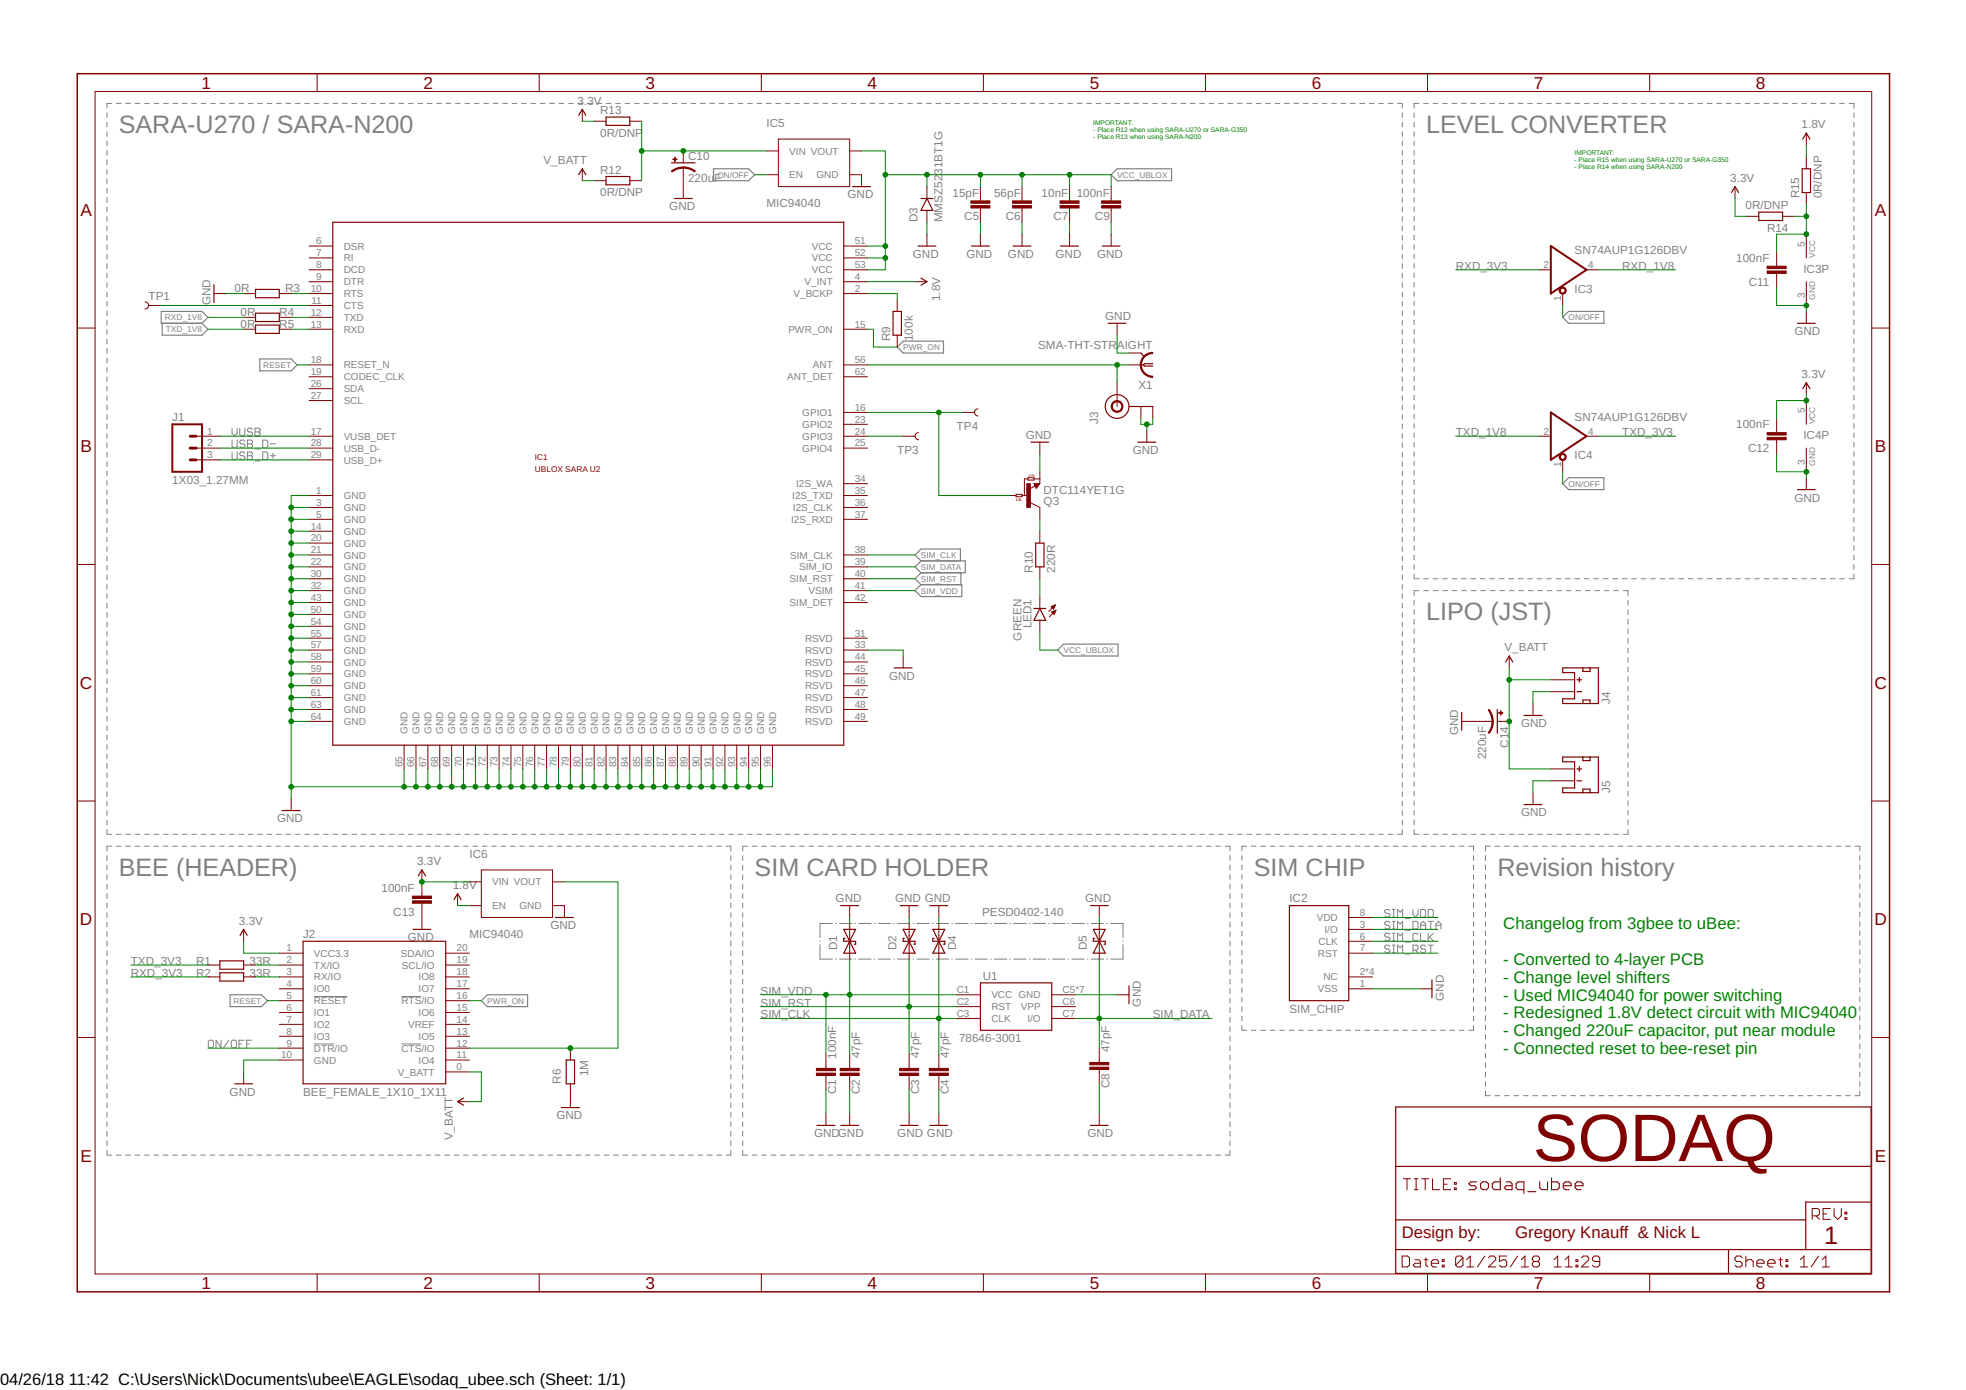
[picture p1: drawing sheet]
<svg xmlns="http://www.w3.org/2000/svg" width="420mm" height="297mm" viewBox="0 0 420 297" stroke-linecap="round" stroke-linejoin="round" font-family="sans-serif">
<defs><g id="words">
<text font-size="14.4" fill="#800000" x="327.6" y="248.1">SODAQ</text>
<g font-size="5.4" fill="#808080">
<text x="25.4" y="28.4">SARA-U270 / SARA-N200</text>
<text x="304.8" y="28.4">LEVEL CONVERTER</text>
<text x="304.8" y="132.6">LIPO (JST)</text>
<text x="25.4" y="187.2">BEE (HEADER)</text>
<text x="161.3" y="187.2">SIM CARD HOLDER</text>
<text x="267.9" y="187.2">SIM CHIP</text>
<text x="320" y="187.2">Revision history</text>
</g>
<text font-size="5.4" fill="#800000" x="389.8" y="265.9">1</text>
<g font-size="3.7" fill="#800000">
<text x="43" y="18.9">1</text>
<text x="90.5" y="18.9">2</text>
<text x="138" y="18.9">3</text>
<text x="185.4" y="18.9">4</text>
<text x="232.9" y="18.9">5</text>
<text x="280.3" y="18.9">6</text>
<text x="327.8" y="18.9">7</text>
<text x="375.3" y="18.9">8</text>
<text x="17.2" y="46.1">A</text>
<text x="400.7" y="46.1">A</text>
<text x="17.2" y="96.7">B</text>
<text x="400.7" y="96.7">B</text>
<text x="17.1" y="147.2">C</text>
<text x="400.6" y="147.2">C</text>
<text x="17.1" y="197.7">D</text>
<text x="400.6" y="197.7">D</text>
<text x="17.2" y="248.3">E</text>
<text x="400.7" y="248.3">E</text>
<text x="43" y="275.4">1</text>
<text x="90.5" y="275.4">2</text>
<text x="138" y="275.4">3</text>
<text x="185.4" y="275.4">4</text>
<text x="232.9" y="275.4">5</text>
<text x="280.3" y="275.4">6</text>
<text x="327.8" y="275.4">7</text>
<text x="375.3" y="275.4">8</text>
</g>
<g font-size="3.6" fill="#008000">
<text x="321.3" y="198.6">Changelog from 3gbee to uBee:</text>
<text x="321.3" y="206.2">- Converted to 4-layer PCB</text>
<text x="321.3" y="210">- Change level shifters</text>
<text x="321.3" y="213.8">- Used MIC94040 for power switching</text>
<text x="321.3" y="217.6">- Redesigned 1.8V detect circuit with MIC94040</text>
<text x="321.3" y="221.5">- Changed 220uF capacitor, put near module</text>
<text x="321.3" y="225.3">- Connected reset to bee-reset pin</text>
</g>
<g font-size="3.6" fill="#800000">
<text x="299.6" y="264.5">Design by:</text>
<text x="323.8" y="264.6">Gregory Knauff &amp; Nick L</text>
</g>
<g font-size="3.5">
<text x="0" y="296">04/26/18</text>
<text x="14.7" y="296">11:42 C:\Users\Nick\Documents\ubee\EAGLE\sodaq_ubee.sch (Sheet: 1/1)</text>
</g>
<g font-size="2.5" fill="#808080">
<text x="123.4" y="22.4">3.3V</text>
<text x="128.3" y="29.2">0R/DNP</text>
<text x="128.3" y="24.4">R13</text>
<text x="163.8" y="27.2">IC5</text>
<text x="385" y="27.4">1.8V</text>
<text x="116.1" y="35.1">V_BATT</text>
<text x="147.1" y="34.2">C10</text>
<text x="128.3" y="41.9">0R/DNP</text>
<text x="128.3" y="37.1">R12</text>
<text x="147.1" y="39">220uF</text>
<text x="369.8" y="38.9">3.3V</text>
<text x="143" y="45">GND</text>
<text x="163.8" y="44.2">MIC94040</text>
<text x="181.1" y="42.4">GND</text>
<text x="196.1" y="47.5" transform="rotate(-90 196.1 47.5)">D3</text>
<text x="201.4" y="47.5" transform="rotate(-90 201.4 47.5)">MMSZ5231BT1G</text>
<text x="203.6" y="42">15pF</text>
<text x="206.1" y="47.1">C5</text>
<text x="212.4" y="42">56pF</text>
<text x="215" y="47.1">C6</text>
<text x="222.6" y="42">10nF</text>
<text x="225.1" y="47.1">C7</text>
<text x="230.1" y="42">100nF</text>
<text x="234" y="47.1">C9</text>
<text x="373.1" y="44.7">0R/DNP</text>
<text x="384.5" y="42.4" transform="rotate(-90 384.5 42.4)">R15</text>
<text x="389.3" y="42.4" transform="rotate(-90 389.3 42.4)">0R/DNP</text>
<text x="377.6" y="49.5">R14</text>
<text x="195.1" y="55.1">GND</text>
<text x="206.5" y="55.1">GND</text>
<text x="215.4" y="55.1">GND</text>
<text x="225.6" y="55.1">GND</text>
<text x="234.5" y="55.1">GND</text>
<text x="311.1" y="57.7">RXD_3V3</text>
<text x="336.5" y="54.4">SN74AUP1G126DBV</text>
<text x="346.7" y="57.7">RXD_1V8</text>
<text x="371.1" y="56">100nF</text>
<text x="385.4" y="58.3">IC3P</text>
<text x="31.7" y="64">TP1</text>
<text x="45" y="65.3" transform="rotate(-90 45 65.3)">GND</text>
<text x="50.1" y="62.5">0R</text>
<text x="61" y="62.5">R3</text>
<text x="200.9" y="64.3" transform="rotate(-90 200.9 64.3)">1.8V</text>
<text x="336.5" y="62.6">IC3</text>
<text x="373.8" y="61.1">C11</text>
<text x="51.4" y="67.6">0R</text>
<text x="51.4" y="70.1">0R</text>
<text x="59.7" y="67.6">R4</text>
<text x="59.7" y="70.1">R5</text>
<text x="236.2" y="68.3">GND</text>
<text x="383.5" y="71.6">GND</text>
<text x="190.3" y="72.9" transform="rotate(-90 190.3 72.9)">R9</text>
<text x="195.1" y="72.9" transform="rotate(-90 195.1 72.9)">100k</text>
<text x="221.9" y="74.7">SMA-THT-STRAIGHT</text>
<text x="243.3" y="83">X1</text>
<text x="385" y="80.8">3.3V</text>
<text x="36.8" y="89.9">J1</text>
<text x="336.5" y="89.9">SN74AUP1G126DBV</text>
<text x="204.4" y="91.9">TP4</text>
<text x="219.2" y="93.7">GND</text>
<text x="234.7" y="90.7" transform="rotate(-90 234.7 90.7)">J3</text>
<text x="311.1" y="93.2">TXD_1V8</text>
<text x="346.7" y="93.2">TXD_3V3</text>
<text x="371.1" y="91.6">100nF</text>
<text x="385.4" y="93.8">IC4P</text>
<text x="191.7" y="97">TP3</text>
<text x="242.1" y="97">GND</text>
<text x="336.5" y="98.2">IC4</text>
<text x="373.6" y="96.6">C12</text>
<text x="36.8" y="103.4">1X03_1.27MM</text>
<text x="223" y="105.5">DTC114YET1G</text>
<text x="223" y="108">Q3</text>
<text x="383.5" y="107.2">GND</text>
<text x="220.7" y="122.4" transform="rotate(-90 220.7 122.4)">R10</text>
<text x="225.5" y="122.4" transform="rotate(-90 225.5 122.4)">220R</text>
<text x="218.3" y="136.9" transform="rotate(-90 218.3 136.9)">GREEN</text>
<text x="220.4" y="134.3" transform="rotate(-90 220.4 134.3)">LED1</text>
<text x="321.5" y="139.2">V_BATT</text>
<text x="190" y="145.3">GND</text>
<text x="325.1" y="155.4">GND</text>
<text x="344.1" y="150.3" transform="rotate(-90 344.1 150.3)">J4</text>
<text x="311.6" y="157.2" transform="rotate(-90 311.6 157.2)">GND</text>
<text x="322.4" y="159.8" transform="rotate(-90 322.4 159.8)">C14</text>
<text x="317.6" y="162.3" transform="rotate(-90 317.6 162.3)">220uF</text>
<text x="344.1" y="169.4" transform="rotate(-90 344.1 169.4)">J5</text>
<text x="59.2" y="175.7">GND</text>
<text x="325.1" y="174.5">GND</text>
<text x="89.1" y="184.9">3.3V</text>
<text x="100.3" y="183.4">IC6</text>
<text x="81.5" y="190.6">100nF</text>
<text x="96.8" y="190">1.8V</text>
<text x="51" y="197.6">3.3V</text>
<text x="84" y="195.7">C13</text>
<text x="178.6" y="192.8">GND</text>
<text x="191.3" y="192.8">GND GND</text>
<text x="209.9" y="195.7">PESD0402-140</text>
<text x="231.9" y="192.8">GND</text>
<text x="275.6" y="192.8">IC2</text>
<text x="64.8" y="200.5">J2</text>
<text x="87.2" y="201.1">GND</text>
<text x="100.3" y="200.4">MIC94040</text>
<text x="117.6" y="198.6">GND</text>
<text x="178.9" y="203.1" transform="rotate(-90 178.9 203.1)">D1</text>
<text x="191.6" y="203.1" transform="rotate(-90 191.6 203.1)">D2</text>
<text x="204.3" y="203.1" transform="rotate(-90 204.3 203.1)">D4</text>
<text x="232.3" y="203.1" transform="rotate(-90 232.3 203.1)">D5</text>
<text x="27.9" y="206.2">TXD_3V3</text>
<text x="27.9" y="208.8">RXD_3V3</text>
<text x="41.9" y="206.2">R1</text>
<text x="41.9" y="208.8">R2</text>
<text x="53.3" y="206.2">33R</text>
<text x="53.3" y="208.8">33R</text>
<text x="210" y="209.5">U1</text>
<text x="162.5" y="212.6">SIM_VDD</text>
<text x="162.5" y="215.1">SIM_RST</text>
<text x="243.8" y="215.1" transform="rotate(-90 243.8 215.1)">GND</text>
<text x="308.6" y="213.8" transform="rotate(-90 308.6 213.8)">GND</text>
<text x="162.5" y="217.6">SIM_CLK</text>
<text x="246.4" y="217.6">SIM_DATA</text>
<text x="275.6" y="216.4">SIM_CHIP</text>
<text x="178.7" y="226.3" transform="rotate(-90 178.7 226.3)">100nF</text>
<text x="183.7" y="226.2" transform="rotate(-90 183.7 226.2)">47pF</text>
<text x="196.4" y="226.2" transform="rotate(-90 196.4 226.2)">47pF</text>
<text x="202.8" y="226.2" transform="rotate(-90 202.8 226.2)">47pF</text>
<text x="205" y="222.7">78646-3001</text>
<text x="237.1" y="224.9" transform="rotate(-90 237.1 224.9)">47pF</text>
<text x="119.9" y="231.6" transform="rotate(-90 119.9 231.6)">R6</text>
<text x="125.7" y="230" transform="rotate(-90 125.7 230)">1M</text>
<text x="178.7" y="233.8" transform="rotate(-90 178.7 233.8)">C1</text>
<text x="183.7" y="233.8" transform="rotate(-90 183.7 233.8)">C2</text>
<text x="196.4" y="233.8" transform="rotate(-90 196.4 233.8)">C3</text>
<text x="202.8" y="233.8" transform="rotate(-90 202.8 233.8)">C4</text>
<text x="237.1" y="232.5" transform="rotate(-90 237.1 232.5)">C8</text>
<text x="49.1" y="234.2">GND</text>
<text x="64.8" y="234.2">BEE_FEMALE_1X10_1X11</text>
<text x="118.9" y="239.2">GND</text>
<text x="96.8" y="243.7" transform="rotate(-90 96.8 243.7)">V_BATT</text>
<text x="174" y="243">GNDGND</text>
<text x="191.7" y="243">GND GND</text>
<text x="232.4" y="243">GND</text>
</g>
<g font-size="2.1" fill="#808080">
<text x="168.7" y="33">VIN VOUT</text>
<text x="168.7" y="38.1">EN</text>
<text x="174.5" y="38.1">GND</text>
<text x="67.6" y="52.2">6</text>
<text x="73.5" y="53.3">DSR</text>
<text x="173.5" y="53.3">VCC</text>
<text x="182.7" y="52.2">51</text>
<text x="385.7" y="52.8" transform="rotate(-90 385.7 52.8)">5</text>
<text x="67.6" y="54.8">7</text>
<text x="67.6" y="57.3">8</text>
<text x="67.6" y="59.8">9</text>
<text x="73.5" y="55.9">RI</text>
<text x="73.5" y="58.4">DCD</text>
<text x="173.5" y="55.9">VCC</text>
<text x="173.5" y="58.4">VCC</text>
<text x="182.7" y="59.8">4</text>
<text x="182.7" y="54.8">52</text>
<text x="182.7" y="57.3">53</text>
<text x="329.9" y="57.3">2</text>
<text x="339.4" y="57.3">4</text>
<text x="66.4" y="62.4">10</text>
<text x="66.6" y="64.9">11</text>
<text x="73.5" y="61">DTR</text>
<text x="73.5" y="63.5">RTS</text>
<text x="169.6" y="63.5">V_BCKP</text>
<text x="171.9" y="61">V_INT</text>
<text x="182.7" y="62.4">2</text>
<text x="333.6" y="64.3" transform="rotate(-90 333.6 64.3)">1</text>
<text x="385.7" y="63.7" transform="rotate(-90 385.7 63.7)">3</text>
<text x="66.4" y="67.5">12</text>
<text x="66.4" y="70">13</text>
<text x="73.5" y="66">CTS</text>
<text x="73.5" y="68.6">TXD</text>
<text x="73.5" y="71.1">RXD</text>
<text x="168.5" y="71.1">PWR_ON</text>
<text x="182.7" y="70">15</text>
<text x="66.4" y="77.6">18</text>
<text x="182.7" y="77.6">56</text>
<text x="66.4" y="80.2">19</text>
<text x="66.4" y="82.7">26</text>
<text x="73.5" y="78.7">RESET_N</text>
<text x="73.5" y="81.3">CODEC_CLK</text>
<text x="73.5" y="83.8">SDA</text>
<text x="168.2" y="81.3">ANT_DET</text>
<text x="173.7" y="78.7">ANT</text>
<text x="182.7" y="80.2">62</text>
<text x="66.4" y="85.2">27</text>
<text x="73.5" y="86.4">SCL</text>
<text x="171.4" y="88.9">GPIO1</text>
<text x="182.7" y="87.8">16</text>
<text x="385.7" y="88.3" transform="rotate(-90 385.7 88.3)">5</text>
<text x="44.2" y="92.9">1</text>
<text x="44.2" y="95.4">2</text>
<text x="66.4" y="92.9">17</text>
<text x="66.4" y="95.4">28</text>
<text x="73.5" y="94">VUSB_DET</text>
<text x="171.4" y="91.4">GPIO2</text>
<text x="171.4" y="94">GPIO3</text>
<text x="182.7" y="90.3">23</text>
<text x="182.7" y="92.9">24</text>
<text x="182.7" y="95.4">25</text>
<text x="329.9" y="92.9">2</text>
<text x="339.4" y="92.9">4</text>
<text x="44.2" y="97.9">3</text>
<text x="66.4" y="97.9">29</text>
<text x="73.5" y="96.5">USB_D-</text>
<text x="73.5" y="99">USB_D+</text>
<text x="171.4" y="96.5">GPIO4</text>
<text x="333.6" y="99.8" transform="rotate(-90 333.6 99.8)">1</text>
<text x="385.7" y="99.3" transform="rotate(-90 385.7 99.3)">3</text>
<text x="67.6" y="105.6">1</text>
<text x="73.5" y="106.7">GND</text>
<text x="169.3" y="106.7">I2S_TXD</text>
<text x="170.1" y="104.1">I2S_WA</text>
<text x="182.7" y="103">34</text>
<text x="182.7" y="105.6">35</text>
<text x="66.4" y="113.2">14</text>
<text x="67.6" y="108.1">3</text>
<text x="67.6" y="110.6">5</text>
<text x="73.5" y="109.2">GND</text>
<text x="73.5" y="111.7">GND</text>
<text x="169.1" y="111.7">I2S_RXD</text>
<text x="169.5" y="109.2">I2S_CLK</text>
<text x="182.7" y="108.1">36</text>
<text x="182.7" y="110.6">37</text>
<text x="66.4" y="115.7">20</text>
<text x="66.4" y="118.2">21</text>
<text x="73.5" y="114.3">GND</text>
<text x="73.5" y="116.8">GND</text>
<text x="73.5" y="119.4">GND</text>
<text x="168.9" y="119.4">SIM_CLK</text>
<text x="182.7" y="118.2">38</text>
<text x="66.4" y="120.8">22</text>
<text x="66.4" y="123.3">30</text>
<text x="66.4" y="125.9">32</text>
<text x="73.5" y="121.9">GND</text>
<text x="73.5" y="124.4">GND</text>
<text x="168.8" y="124.4">SIM_RST</text>
<text x="170.8" y="121.9">SIM_IO</text>
<text x="182.7" y="120.8">39</text>
<text x="182.7" y="123.3">40</text>
<text x="182.7" y="125.9">41</text>
<text x="66.4" y="128.4">43</text>
<text x="66.4" y="130.9">50</text>
<text x="73.5" y="127">GND</text>
<text x="73.5" y="129.5">GND</text>
<text x="168.8" y="129.5">SIM_DET</text>
<text x="172.8" y="127">VSIM</text>
<text x="182.7" y="128.4">42</text>
<text x="66.4" y="133.5">54</text>
<text x="66.4" y="136">55</text>
<text x="73.5" y="132.1">GND</text>
<text x="73.5" y="134.6">GND</text>
<text x="73.5" y="137.1">GND</text>
<text x="172.1" y="137.1">RSVD</text>
<text x="182.7" y="136">31</text>
<text x="66.4" y="138.6">57</text>
<text x="66.4" y="141.1">58</text>
<text x="66.4" y="143.6">59</text>
<text x="73.5" y="139.7">GND</text>
<text x="73.5" y="142.2">GND</text>
<text x="172.1" y="139.7">RSVD</text>
<text x="172.1" y="142.2">RSVD</text>
<text x="182.7" y="138.6">33</text>
<text x="182.7" y="141.1">44</text>
<text x="182.7" y="143.6">45</text>
<text x="66.4" y="146.2">60</text>
<text x="66.4" y="148.7">61</text>
<text x="73.5" y="144.8">GND</text>
<text x="73.5" y="147.3">GND</text>
<text x="73.5" y="149.8">GND</text>
<text x="172.1" y="144.8">RSVD</text>
<text x="172.1" y="147.3">RSVD</text>
<text x="172.1" y="149.8">RSVD</text>
<text x="182.7" y="146.2">46</text>
<text x="182.7" y="148.7">47</text>
<text x="66.4" y="151.3">63</text>
<text x="66.4" y="153.8">64</text>
<text x="73.5" y="152.4">GND</text>
<text x="73.5" y="154.9">GND</text>
<text x="172.1" y="152.4">RSVD</text>
<text x="172.1" y="154.9">RSVD</text>
<text x="182.7" y="151.3">48</text>
<text x="182.7" y="153.8">49</text>
<text x="87.1" y="156.9" transform="rotate(-90 87.1 156.9)">GND</text>
<text x="89.7" y="156.9" transform="rotate(-90 89.7 156.9)">GND</text>
<text x="92.2" y="156.9" transform="rotate(-90 92.2 156.9)">GND</text>
<text x="94.7" y="156.9" transform="rotate(-90 94.7 156.9)">GND</text>
<text x="97.3" y="156.9" transform="rotate(-90 97.3 156.9)">GND</text>
<text x="99.8" y="156.9" transform="rotate(-90 99.8 156.9)">GND</text>
<text x="102.4" y="156.9" transform="rotate(-90 102.4 156.9)">GND</text>
<text x="104.9" y="156.9" transform="rotate(-90 104.9 156.9)">GND</text>
<text x="107.4" y="156.9" transform="rotate(-90 107.4 156.9)">GND</text>
<text x="110" y="156.9" transform="rotate(-90 110 156.9)">GND</text>
<text x="112.5" y="156.9" transform="rotate(-90 112.5 156.9)">GND</text>
<text x="115.1" y="156.9" transform="rotate(-90 115.1 156.9)">GND</text>
<text x="117.6" y="156.9" transform="rotate(-90 117.6 156.9)">GND</text>
<text x="120.1" y="156.9" transform="rotate(-90 120.1 156.9)">GND</text>
<text x="122.7" y="156.9" transform="rotate(-90 122.7 156.9)">GND</text>
<text x="125.2" y="156.9" transform="rotate(-90 125.2 156.9)">GND</text>
<text x="127.7" y="156.9" transform="rotate(-90 127.7 156.9)">GND</text>
<text x="130.3" y="156.9" transform="rotate(-90 130.3 156.9)">GND</text>
<text x="132.8" y="156.9" transform="rotate(-90 132.8 156.9)">GND</text>
<text x="135.4" y="156.9" transform="rotate(-90 135.4 156.9)">GND</text>
<text x="137.9" y="156.9" transform="rotate(-90 137.9 156.9)">GND</text>
<text x="140.4" y="156.9" transform="rotate(-90 140.4 156.9)">GND</text>
<text x="143" y="156.9" transform="rotate(-90 143 156.9)">GND</text>
<text x="145.5" y="156.9" transform="rotate(-90 145.5 156.9)">GND</text>
<text x="148.1" y="156.9" transform="rotate(-90 148.1 156.9)">GND</text>
<text x="150.6" y="156.9" transform="rotate(-90 150.6 156.9)">GND</text>
<text x="153.1" y="156.9" transform="rotate(-90 153.1 156.9)">GND</text>
<text x="155.7" y="156.9" transform="rotate(-90 155.7 156.9)">GND</text>
<text x="158.2" y="156.9" transform="rotate(-90 158.2 156.9)">GND</text>
<text x="160.8" y="156.9" transform="rotate(-90 160.8 156.9)">GND</text>
<text x="163.3" y="156.9" transform="rotate(-90 163.3 156.9)">GND</text>
<text x="165.8" y="156.9" transform="rotate(-90 165.8 156.9)">GND</text>
<text x="86" y="163.9" transform="rotate(-90 86 163.9)">65</text>
<text x="88.5" y="163.9" transform="rotate(-90 88.5 163.9)">66</text>
<text x="91.1" y="163.9" transform="rotate(-90 91.1 163.9)">67</text>
<text x="93.6" y="163.9" transform="rotate(-90 93.6 163.9)">68</text>
<text x="96.2" y="163.9" transform="rotate(-90 96.2 163.9)">69</text>
<text x="98.7" y="163.9" transform="rotate(-90 98.7 163.9)">70</text>
<text x="101.2" y="163.9" transform="rotate(-90 101.2 163.9)">71</text>
<text x="103.8" y="163.9" transform="rotate(-90 103.8 163.9)">72</text>
<text x="106.3" y="163.9" transform="rotate(-90 106.3 163.9)">73</text>
<text x="108.9" y="163.9" transform="rotate(-90 108.9 163.9)">74</text>
<text x="111.4" y="163.9" transform="rotate(-90 111.4 163.9)">75</text>
<text x="113.9" y="163.9" transform="rotate(-90 113.9 163.9)">76</text>
<text x="116.5" y="163.9" transform="rotate(-90 116.5 163.9)">77</text>
<text x="119" y="163.9" transform="rotate(-90 119 163.9)">78</text>
<text x="121.6" y="163.9" transform="rotate(-90 121.6 163.9)">79</text>
<text x="124.1" y="163.9" transform="rotate(-90 124.1 163.9)">80</text>
<text x="126.6" y="163.9" transform="rotate(-90 126.6 163.9)">81</text>
<text x="129.2" y="163.9" transform="rotate(-90 129.2 163.9)">82</text>
<text x="131.7" y="163.9" transform="rotate(-90 131.7 163.9)">83</text>
<text x="134.3" y="163.9" transform="rotate(-90 134.3 163.9)">84</text>
<text x="136.8" y="163.9" transform="rotate(-90 136.8 163.9)">85</text>
<text x="139.3" y="163.9" transform="rotate(-90 139.3 163.9)">86</text>
<text x="141.9" y="163.9" transform="rotate(-90 141.9 163.9)">87</text>
<text x="144.4" y="163.9" transform="rotate(-90 144.4 163.9)">88</text>
<text x="146.9" y="163.9" transform="rotate(-90 146.9 163.9)">89</text>
<text x="149.5" y="163.9" transform="rotate(-90 149.5 163.9)">90</text>
<text x="152" y="163.9" transform="rotate(-90 152 163.9)">91</text>
<text x="154.6" y="163.9" transform="rotate(-90 154.6 163.9)">92</text>
<text x="157.1" y="163.9" transform="rotate(-90 157.1 163.9)">93</text>
<text x="159.6" y="163.9" transform="rotate(-90 159.6 163.9)">94</text>
<text x="162.2" y="163.9" transform="rotate(-90 162.2 163.9)">95</text>
<text x="164.7" y="163.9" transform="rotate(-90 164.7 163.9)">96</text>
<text x="105.2" y="189.2">VIN VOUT</text>
<text x="105.2" y="194.3">EN</text>
<text x="111" y="194.3">GND</text>
<text x="281.4" y="196.8">VDD</text>
<text x="290.6" y="195.7">8</text>
<text x="61.2" y="203.3">1</text>
<text x="97.6" y="203.3">20</text>
<text x="281.8" y="201.9">CLK</text>
<text x="283.1" y="199.4">I/O</text>
<text x="290.6" y="203.3">7</text>
<text x="290.6" y="200.8">6</text>
<text x="290.6" y="198.2">3</text>
<text x="61.2" y="205.9">2</text>
<text x="61.2" y="208.4">3</text>
<text x="67.1" y="204.4">VCC3.3</text>
<text x="67.1" y="207">TX/IO</text>
<text x="67.1" y="209.5">RX/IO</text>
<text x="85.7" y="204.4">SDA/IO</text>
<text x="85.9" y="207">SCL/IO</text>
<text x="89.5" y="209.5">IO8</text>
<text x="97.6" y="208.4">18</text>
<text x="97.6" y="205.9">19</text>
<text x="281.6" y="204.4">RST</text>
<text x="282.8" y="209.5">NC</text>
<text x="290.6" y="208.4">2*4</text>
<text x="61.2" y="210.9">4</text>
<text x="61.2" y="213.5">5</text>
<text x="67.1" y="212.1">IO0</text>
<text x="67.1" y="214.6">RESET</text>
<text x="85.8" y="214.6">RTS/IO</text>
<text x="89.5" y="212.1">IO7</text>
<text x="97.6" y="213.5">16</text>
<text x="97.6" y="210.9">17</text>
<text x="204.5" y="214.8">C2</text>
<text x="204.5" y="212.2">C1</text>
<text x="211.9" y="215.9">RST</text>
<text x="211.9" y="213.3">VCC GND</text>
<text x="218.2" y="215.9">VPP</text>
<text x="227.1" y="212.2">C5*7</text>
<text x="227.1" y="214.8">C6</text>
<text x="281.7" y="212.1">VSS</text>
<text x="290.6" y="210.9">1</text>
<text x="61.2" y="216">6</text>
<text x="61.2" y="218.6">7</text>
<text x="61.2" y="221.1">8</text>
<text x="67.1" y="217.1">IO1</text>
<text x="67.1" y="219.7">IO2</text>
<text x="87.2" y="219.7">VREF</text>
<text x="89.5" y="217.1">IO6</text>
<text x="97.6" y="221.1">13</text>
<text x="97.6" y="218.6">14</text>
<text x="97.6" y="216">15</text>
<text x="204.5" y="217.3">C3</text>
<text x="211.9" y="218.4">CLK</text>
<text x="219.6" y="218.4">I/O</text>
<text x="227.1" y="217.3">C7</text>
<text x="60.1" y="226.2">10</text>
<text x="61.2" y="223.6">9</text>
<text x="67.1" y="222.2">IO3</text>
<text x="67.1" y="224.8">DTR/IO</text>
<text x="67.1" y="227.3">GND</text>
<text x="85.8" y="224.8">CTS/IO</text>
<text x="89.5" y="227.3">IO4</text>
<text x="89.5" y="222.2">IO5</text>
<text x="97.6" y="226.2">11</text>
<text x="97.6" y="223.6">12</text>
<text x="85" y="229.8">V_BATT</text>
<text x="97.6" y="228.7">0</text>
</g>
<g font-size="1.8" fill="#808080">
<text x="153.3" y="38">ON/OFF</text>
<text x="238.7" y="38">VCC_UBLOX</text>
<text x="387.9" y="55.1" transform="rotate(-90 387.9 55.1)">VCC</text>
<text x="387.9" y="64" transform="rotate(-90 387.9 64)">GND</text>
<text x="35.2" y="68.4">RXD_1V8</text>
<text x="35.4" y="71">TXD_1V8</text>
<text x="335.2" y="68.4">ON/OFF</text>
<text x="193" y="74.8">PWR_ON</text>
<text x="56.3" y="78.6">RESET</text>
<text x="387.9" y="90.7" transform="rotate(-90 387.9 90.7)">VCC</text>
<text x="387.9" y="99.6" transform="rotate(-90 387.9 99.6)">GND</text>
<text x="335.2" y="104">ON/OFF</text>
<text x="196.8" y="119.2">SIM_CLK</text>
<text x="196.8" y="121.8">SIM_DATA</text>
<text x="196.8" y="124.3">SIM_RST</text>
<text x="196.8" y="126.9">SIM_VDD</text>
<text x="227.3" y="139.6">VCC_UBLOX</text>
<text x="49.9" y="214.5">RESET</text>
<text x="104.1" y="214.5">PWR_ON</text>
</g>
<g font-size="1.8" fill="#800000">
<text x="114.3" y="98.3">IC1</text>
<text x="114.3" y="100.8">UBLOX SARA U2</text>
</g>
<g font-size="1.4" fill="#008000">
<text x="233.7" y="26.7">IMPORTANT:</text>
<text x="233.7" y="28.2">- Place R12 when using SARA-U270 or SARA-G350</text>
<text x="233.7" y="29.7">- Place R13 when using SARA-N200</text>
<text x="336.5" y="33">IMPORTANT:</text>
<text x="336.5" y="34.5">- Place R15 when using SARA-U270 or SARA-G350</text>
<text x="336.5" y="36.1">- Place R14 when using SARA-N200</text>
</g>
<g font-size=".8" fill="#800000">
<text x="219.8" y="101.8">47k</text>
<text x="217" y="107">10k</text>
</g>
</g></defs>
<g fill="none" stroke="#808080" stroke-width=".21">
<path d="M22.9 24.1v1M22.9 26.1v1M22.9 28.2v1M22.9 30.2v1M22.9 32.2v1M22.9 34.2v1M22.9 36.2v1M22.9 38.2v1M23.9 22.1h-1v1M24.9 22.1h1M26.9 22.1h1M28.9 22.1h1"/>
<path d="M30.9 22.1h1M32.9 22.1h1M34.9 22.1h1.1M37 22.1h1M39 22.1h1M41 22.1h1M43 22.1h1M45 22.1h1M47 22.1h1M49 22.1h1M51.1 22.1h.9M53.1 22.1h1"/>
<path d="M55.1 22.1h1M57.1 22.1h1M59.1 22.1h1M61.1 22.1h1M63.1 22.1h1M65.1 22.1h1M67.1 22.1h1.1M69.2 22.1h1M71.2 22.1h1M73.2 22.1h1M75.2 22.1h1M77.2 22.1h1"/>
<path d="M79.2 22.1h1M81.2 22.1h1.1M83.2 22.1h1.1M85.3 22.1h1M87.3 22.1h1M89.3 22.1h1M91.3 22.1h1M93.3 22.1h1M95.3 22.1h1.1M97.3 22.1h1.1M99.4 22.1h1M101.4 22.1h1"/>
<path d="M103.4 22.1h1M105.4 22.1h1M107.4 22.1h1M109.4 22.1h1M111.4 22.1h1.1M113.5 22.1h1M115.5 22.1h1M117.5 22.1h1M119.5 22.1h1M121.5 22.1h1M123.5 22.1h1M125.5 22.1h1.1"/>
<path d="M127.6 22.1h1M129.6 22.1h1M131.6 22.1h1M133.6 22.1h1M135.6 22.1h1M137.6 22.1h1M139.6 22.1h1M141.6 22.1h1.1M143.7 22.1h1M145.7 22.1h1M147.7 22.1h1M149.7 22.1h1"/>
<path d="M151.7 22.1h1M153.7 22.1h1M155.7 22.1h1M157.8 22.1h.9M159.8 22.1h1M161.8 22.1h1M163.8 22.1h1M165.8 22.1h1M167.8 22.1h1M169.8 22.1h1M171.8 22.1h1M173.8 22.1h1.1"/>
<path d="M175.9 22.1h1M177.9 22.1h1M179.9 22.1h1M181.9 22.1h1M183.9 22.1h1M185.9 22.1h1M187.9 22.1h1.1M189.9 22.1h1.1M192 22.1h1M194 22.1h1M196 22.1h1M198 22.1h1"/>
<path d="M200 22.1h1M202 22.1h1.1M204 22.1h1.1M206.1 22.1h1M208.1 22.1h1M210.1 22.1h1M212.1 22.1h1M214.1 22.1h1M216.1 22.1h1M218.1 22.1h1.1M220.2 22.1h1M222.2 22.1h1"/>
<path d="M224.2 22.1h1M226.2 22.1h1M228.2 22.1h1M230.2 22.1h1M232.2 22.1h1.1M234.3 22.1h1M236.3 22.1h1M238.3 22.1h1M240.3 22.1h1M242.3 22.1h1M244.3 22.1h1M246.3 22.1h1"/>
<path d="M248.3 22.1h1.1M250.4 22.1h1M252.4 22.1h1M254.4 22.1h1M256.4 22.1h1M258.4 22.1h1M260.4 22.1h1M262.4 22.1h1M264.5 22.1h1M266.5 22.1h1M268.5 22.1h1M270.5 22.1h1"/>
<path d="M272.5 22.1h1M274.5 22.1h1M276.5 22.1h1M278.5 22.1h1M280.6 22.1h1M282.6 22.1h1M284.6 22.1h1M286.6 22.1h1M288.6 22.1h1M290.6 22.1h1M292.6 22.1h1M294.6 22.1h1.1"/>
<path d="M296.7 22.1h1M298.7 22.1h1v1M299.7 24.1v1M299.7 26.1v1M299.7 28.2v1M299.7 30.2v1M299.7 32.2v1M299.7 34.2v1M299.7 36.2v1M299.7 38.2v1M302.2 24.1v1M302.2 26.1v1"/>
<path d="M302.2 28.1v1M302.2 30.1v1.1M302.2 32.2v1M302.2 34.2v1M302.2 36.2v1M302.2 38.2v1M303.3 22.1h-1.1v1M304.2 22.1h1.1M306.3 22.1h1M308.3 22.1h1M310.3 22.1h1M312.3 22.1h1.1"/>
<path d="M314.3 22.1h1.1M316.4 22.1h1M318.4 22.1h1M320.4 22.1h1M322.4 22.1h1M324.4 22.1h1.1M326.5 22.1h1M328.5 22.1h1M330.5 22.1h1M332.5 22.1h1.1M334.6 22.1h1M336.6 22.1h1"/>
<path d="M338.6 22.1h1M340.6 22.1h1M342.6 22.1h1.1M344.7 22.1h1M346.7 22.1h1M348.7 22.1h1M350.7 22.1h1M352.7 22.1h1.1M354.8 22.1h1M356.8 22.1h1M358.8 22.1h1M360.8 22.1h1"/>
<path d="M362.8 22.1h1.1M364.9 22.1h1M366.9 22.1h1M368.9 22.1h1M370.9 22.1h1M373 22.1h1M375 22.1h1M377 22.1h1M379 22.1h1M381 22.1h1.1M383.1 22.1h1M385.1 22.1h1"/>
<path d="M387.1 22.1h1M389.1 22.1h1M391.1 22.1h1.1M393.1 22.1h1.1M395.2 22.1h1v1M396.2 24.1v1M396.2 26.1v1M396.2 28.1v1M396.2 30.1v1.1M396.2 32.2v1M396.2 34.2v1M396.2 36.2v1"/>
<path d="M396.2 38.2v1M22.9 40.2v1.1M22.9 42.2v1.1M22.9 44.3v1M22.9 46.3v1M22.9 48.3v1M22.9 50.3v1M22.9 52.3v1M22.9 54.3v1.1M22.9 56.4v1M22.9 58.4v1M299.7 40.2v1.1"/>
<path d="M299.7 42.2v1.1M299.7 44.3v1M299.7 46.3v1M299.7 48.3v1M299.7 50.3v1M299.7 52.3v1M299.7 54.3v1.1M299.7 56.4v1M299.7 58.4v1M302.2 40.2v1M302.2 42.2v1M302.2 44.2v1"/>
<path d="M302.2 46.2v1M302.2 48.2v1.1M302.2 50.2v1.1M302.2 52.3v1M302.2 54.3v1M302.2 56.3v1M302.2 58.3v1M396.2 40.2v1M396.2 42.2v1M396.2 44.2v1M396.2 46.2v1M396.2 48.2v1.1"/>
<path d="M396.2 50.2v1.1M396.2 52.3v1M396.2 54.3v1M396.2 56.3v1M396.2 58.3v1M22.9 60.4v1M22.9 62.4v1M22.9 64.4v1M22.9 66.4v1.1M22.9 68.5v1M22.9 70.5v1M22.9 72.5v1"/>
<path d="M22.9 74.5v1M22.9 76.5v1M22.9 78.5v1M299.7 60.4v1M299.7 62.4v1M299.7 64.4v1M299.7 66.4v1.1M299.7 68.5v1M299.7 70.5v1M299.7 72.5v1M299.7 74.5v1M299.7 76.5v1"/>
<path d="M299.7 78.5v1M302.2 60.3v1M302.2 62.3v1M302.2 64.3v1M302.2 66.4v1M302.2 68.4v1M302.2 70.4v1M302.2 72.4v1M302.2 74.4v1M302.2 76.4v1M302.2 78.4v1M396.2 60.3v1"/>
<path d="M396.2 62.3v1M396.2 64.3v1M396.2 66.4v1M396.2 68.4v1M396.2 70.4v1M396.2 72.4v1M396.2 74.4v1M396.2 76.4v1M396.2 78.4v1M22.9 80.5v1.1M22.9 82.5v1.1M22.9 84.6v1"/>
<path d="M22.9 86.6v1M22.9 88.6v1M22.9 90.6v1M22.9 92.6v1M22.9 94.6v1.1M22.9 96.7v1M22.9 98.7v1M49.6 91.5v1.1l.5 .5 .6-.5v-1.1M49.6 94v1.4l.3 .3h.5l.3-.3v-1.4M49.6 96.6v1.3l.3 .3h.5l.3-.3v-1.3M51.2 91.5v1.4l.3 .2h.5l.3-.2v-1.4M52.3 96.9l-.3-.3h-.5l-.3 .3v.2l.3 .3h.5l.3 .3v.2l-.3 .3h-.5l-.3-.3"/>
<path d="M52.3 94.3l-.3-.3h-.5l-.3 .3v.3l.3 .2h.5l.3 .3v.3l-.3 .3h-.5l-.3-.3M52.9 96.6h.8l.3 .3v.2l-.3 .3 .3 .3v.2l-.3 .3h-.8zM52.9 97.4h.8M52.9 94h.8l.3 .3v.3l-.3 .2 .3 .3v.3l-.3 .3h-.8zM52.9 94.8h.8M54 91.8l-.3-.3h-.6l-.2 .3v.3l.2 .2h.6l.3 .3v.3l-.3 .2h-.6l-.2-.2M54.5 98.5h1.1M54.5 95.9h1.1M54.5 91.5h.8l.3 .3v.3l-.3 .2 .3 .3v.3l-.3 .2h-.8zM54.5 92.3h.8M56.2 96.6h.8l.2 .3v1l-.2 .3h-.8zM56.2 94h.8l.2 .3v1.1l-.2 .3h-.8z"/>
<path d="M57.8 97.4h1.1M57.8 94.8h1.1M58.3 96.9v1M299.7 80.5v1.1M299.7 82.5v1.1M299.7 84.6v1M299.7 86.6v1M299.7 88.6v1M299.7 90.6v1M299.7 92.6v1M299.7 94.6v1.1M299.7 96.7v1"/>
<path d="M299.7 98.7v1M302.2 80.4v1M302.2 82.4v1.1M302.2 84.5v1M302.2 86.5v1M302.2 88.5v1M302.2 90.5v1M302.2 92.5v1M302.2 94.5v1M302.2 96.5v1M302.2 98.5v1M396.2 80.4v1"/>
<path d="M396.2 82.4v1.1M396.2 84.5v1M396.2 86.5v1M396.2 88.5v1M396.2 90.5v1M396.2 92.5v1M396.2 94.5v1M396.2 96.5v1M396.2 98.5v1M22.9 100.7v1M22.9 102.7v1M22.9 104.7v1"/>
<path d="M22.9 106.7v1.1M22.9 108.8v1M22.9 110.8v1M22.9 112.8v1M22.9 114.8v1M22.9 116.8v1M22.9 118.8v1M299.7 100.7v1M299.7 102.7v1M299.7 104.7v1M299.7 106.7v1.1M299.7 108.8v1"/>
<path d="M299.7 110.8v1M299.7 112.8v1M299.7 114.8v1M299.7 116.8v1M299.7 118.8v1M302.2 100.5v1.1M302.2 102.6v1M302.2 104.6v1M302.2 106.6v1M302.2 108.6v1M302.2 110.6v1M302.2 112.6v1"/>
<path d="M302.2 114.6v1M302.2 116.6v1M302.2 118.6v1.1M396.2 100.5v1.1M396.2 102.6v1M396.2 104.6v1M396.2 106.6v1M396.2 108.6v1M396.2 110.6v1M396.2 112.6v1M396.2 114.6v1M396.2 116.6v1"/>
<path d="M396.2 118.6v1.1M22.9 120.8v1.1M22.9 122.9v1M22.9 124.9v1M22.9 126.9v1M22.9 128.9v1M22.9 130.9v1M22.9 132.9v1M22.9 135v1M22.9 137v1M22.9 139v1M299.7 120.8v1.1"/>
<path d="M299.7 122.9v1M299.7 124.9v1M299.7 126.9v1M299.7 128.9v1M299.7 130.9v1M299.7 132.9v1M299.7 135v1M299.7 137v1M299.7 139v1M302.2 120.6v1.1M302.2 122.7v1h1.1M302.2 128.3v1"/>
<path d="M302.2 130.3v1M302.2 132.3v1.1M302.2 134.4v1M302.2 136.4v1.1M302.2 138.5v1M303.3 126.2h-1.1v1.1M304.2 123.7h1.1M304.2 126.2h1.1M306.3 123.7h1M306.3 126.2h1M308.3 123.7h1M308.3 126.2h1.1"/>
<path d="M310.3 123.7h1M310.3 126.2h1.1M312.3 123.7h1.1M312.4 126.2h1M314.3 123.7h1.1M314.4 126.2h1M316.4 123.7h1M316.4 126.2h1.1M318.4 123.7h1M318.5 126.2h1M320.4 123.7h1M320.5 126.2h1"/>
<path d="M322.4 123.7h1M322.5 126.2h1.1M324.4 123.7h1.1M324.6 126.2h1M326.5 123.7h1M326.6 126.2h1M328.5 123.7h1M328.6 126.2h1.1M330.5 123.7h1M330.7 126.2h1M332.5 123.7h1.1M332.7 126.2h1"/>
<path d="M334.6 123.7h1M334.7 126.2h1M336.6 123.7h1M336.8 126.2h1M338.6 123.7h1M338.8 126.2h1M340.6 123.7h1M340.8 126.2h1M342.6 123.7h1.1M342.9 126.2h1M344.7 123.7h1M344.9 126.2h1"/>
<path d="M346.7 123.7h1M346.9 126.2h1v1.1M347.9 128.3v1M347.9 130.3v1M347.9 132.3v1.1M347.9 134.4v1M347.9 136.4v1.1M347.9 138.5v1M348.7 123.7h1M350.7 123.7h1M352.7 123.7h1.1M354.8 123.7h1"/>
<path d="M356.8 123.7h1M358.8 123.7h1M360.8 123.7h1M362.8 123.7h1.1M364.9 123.7h1M366.9 123.7h1M368.9 123.7h1M370.9 123.7h1M373 123.7h1M375 123.7h1M377 123.7h1M379 123.7h1"/>
<path d="M381 123.7h1.1M383.1 123.7h1M385.1 123.7h1M387.1 123.7h1M389.1 123.7h1M391.1 123.7h1.1M393.1 123.7h1.1M396.2 120.6v1.1M396.2 122.7v1h-1M22.9 141v1M22.9 143v1M22.9 145v1"/>
<path d="M22.9 147v1.1M22.9 149.1v1M22.9 151.1v1M22.9 153.1v1M22.9 155.1v1M22.9 157.1v1M22.9 159.1v1M299.7 141v1M299.7 143v1M299.7 145v1M299.7 147v1.1M299.7 149.1v1"/>
<path d="M299.7 151.1v1M299.7 153.1v1M299.7 155.1v1M299.7 157.1v1M299.7 159.1v1M302.2 140.5v1M302.2 142.6v1M302.2 144.6v1M302.2 146.6v1.1M302.2 148.7v1M302.2 150.7v1M302.2 152.8v1"/>
<path d="M302.2 154.8v1M302.2 156.8v1.1M302.2 158.9v1M347.9 140.5v1M347.9 142.6v1M347.9 144.6v1M347.9 146.6v1.1M347.9 148.7v1M347.9 150.7v1M347.9 152.8v1M347.9 154.8v1M347.9 156.8v1.1"/>
<path d="M347.9 158.9v1M22.9 161.1v1.1M22.9 163.2v1M22.9 165.2v1M22.9 167.2v1M22.9 169.2v1M22.9 171.2v1M22.9 173.2v1M22.9 175.3v1M22.9 177.3v1h1M24.9 178.3h1M26.9 178.3h1"/>
<path d="M28.9 178.3h1M30.9 178.3h1M32.9 178.3h1M34.9 178.3h1.1M37 178.3h1M39 178.3h1M41 178.3h1M43 178.3h1M45 178.3h1M47 178.3h1M49 178.3h1M51.1 178.3h.9"/>
<path d="M53.1 178.3h1M55.1 178.3h1M57.1 178.3h1M59.1 178.3h1M61.1 178.3h1M63.1 178.3h1M65.1 178.3h1M67.1 178.3h1.1M69.2 178.3h1M71.2 178.3h1M73.2 178.3h1M75.2 178.3h1"/>
<path d="M77.2 178.3h1M79.2 178.3h1M81.2 178.3h1.1M83.2 178.3h1.1M85.3 178.3h1M87.3 178.3h1M89.3 178.3h1M91.3 178.3h1M93.3 178.3h1M95.3 178.3h1.1M97.3 178.3h1.1M99.4 178.3h1"/>
<path d="M101.4 178.3h1M103.4 178.3h1M105.4 178.3h1M107.4 178.3h1M109.4 178.3h1M111.4 178.3h1.1M113.5 178.3h1M115.5 178.3h1M117.5 178.3h1M119.5 178.3h1M121.5 178.3h1M123.5 178.3h1"/>
<path d="M125.5 178.3h1.1M127.6 178.3h1M129.6 178.3h1M131.6 178.3h1M133.6 178.3h1M135.6 178.3h1M137.6 178.3h1M139.6 178.3h1M141.6 178.3h1.1M143.7 178.3h1M145.7 178.3h1M147.7 178.3h1"/>
<path d="M149.7 178.3h1M151.7 178.3h1M153.7 178.3h1M155.7 178.3h1M157.8 178.3h.9M159.8 178.3h1M161.8 178.3h1M163.8 178.3h1M165.8 178.3h1M167.8 178.3h1M169.8 178.3h1M171.8 178.3h1"/>
<path d="M173.8 178.3h1.1M175.9 178.3h1M177.9 178.3h1M179.9 178.3h1M181.9 178.3h1M183.9 178.3h1M185.9 178.3h1M187.9 178.3h1.1M189.9 178.3h1.1M192 178.3h1M194 178.3h1M196 178.3h1"/>
<path d="M198 178.3h1M200 178.3h1M202 178.3h1.1M204 178.3h1.1M206.1 178.3h1M208.1 178.3h1M210.1 178.3h1M212.1 178.3h1M214.1 178.3h1M216.1 178.3h1M218.1 178.3h1.1M220.2 178.3h1"/>
<path d="M222.2 178.3h1M224.2 178.3h1M226.2 178.3h1M228.2 178.3h1M230.2 178.3h1M232.2 178.3h1.1M234.3 178.3h1M236.3 178.3h1M238.3 178.3h1M240.3 178.3h1M242.3 178.3h1M244.3 178.3h1"/>
<path d="M246.3 178.3h1M248.3 178.3h1.1M250.4 178.3h1M252.4 178.3h1M254.4 178.3h1M256.4 178.3h1M258.4 178.3h1M260.4 178.3h1M262.4 178.3h1M264.5 178.3h1M266.5 178.3h1M268.5 178.3h1"/>
<path d="M270.5 178.3h1M272.5 178.3h1M274.5 178.3h1M276.5 178.3h1M278.5 178.3h1M280.6 178.3h1M282.6 178.3h1M284.6 178.3h1M286.6 178.3h1M288.6 178.3h1M290.6 178.3h1M292.6 178.3h1"/>
<path d="M294.6 178.3h1.1M296.7 178.3h1M299.7 161.1v1.1M299.7 163.2v1M299.7 165.2v1M299.7 167.2v1M299.7 169.2v1M299.7 171.2v1M299.7 173.2v1M299.7 175.3v1M299.7 177.3v1h-1M302.2 160.9v1"/>
<path d="M302.2 163v1M302.2 165v1M302.2 167v1.1M302.2 169.1v1M302.2 171.1v1.1M302.2 173.2v1M302.2 175.2v1M302.2 177.2v1.1h1.1M304.2 178.3h1.1M306.3 178.3h1M308.3 178.3h1.1M310.3 178.3h1.1"/>
<path d="M312.4 178.3h1M314.4 178.3h1M316.4 178.3h1.1M318.5 178.3h1M320.5 178.3h1M322.5 178.3h1.1M324.6 178.3h1M326.6 178.3h1M328.6 178.3h1.1M330.7 178.3h1M332.7 178.3h1M334.7 178.3h1"/>
<path d="M336.8 178.3h1M338.8 178.3h1M340.8 178.3h1M342.9 178.3h1M344.9 178.3h1M347.9 177.2v1.1h-1M347.9 160.9v1M347.9 163v1M347.9 165v1M347.9 167v1.1M347.9 169.1v1M347.9 171.1v1.1"/>
<path d="M347.9 173.2v1M347.9 175.2v1M22.9 182.9v1M22.9 184.9v1M22.9 186.9v1M22.9 189v1M22.9 191v1M22.9 193v1M22.9 195.1v1M22.9 197.1v1M22.9 199.1v1M23.9 180.8h-1v1.1"/>
<path d="M24.9 180.8h1M26.9 180.8h1M28.9 180.8h1M30.9 180.8h1M32.9 180.8h1M34.9 180.8h1M36.9 180.8h1M38.9 180.8h1M40.9 180.8h1M42.9 180.8h1M44.9 180.8h1M46.9 180.8h1"/>
<path d="M48.9 180.8h1M50.9 180.8h1M52.9 180.8h1M54.9 180.8h1M56.9 180.8h1.1M58.9 180.8h1M61 180.8h1M62.9 180.8h1.1M65 180.8h1M67 180.8h1M69 180.8h1M71 180.8h1"/>
<path d="M73 180.8h1M75 180.8h1M77 180.8h1M79 180.8h1M81 180.8h1M83 180.8h1M85 180.8h1M87 180.8h1M89 180.8h1M91 180.8h1M93 180.8h1M95 180.8h1.1"/>
<path d="M97 180.8h1M99 180.8h1.1M101 180.8h1.1M103.1 180.8h1M105.1 180.8h1M107.1 180.8h1M109.1 180.8h1M111.1 180.8h1M113.1 180.8h1M115.1 180.8h1M117.1 180.8h1M119.1 180.8h1"/>
<path d="M121.1 180.8h1M123.1 180.8h1M125.1 180.8h1M127.1 180.8h1M129.1 180.8h1M131.1 180.8h1M133.1 180.8h1M135.1 180.8h1M137.1 180.8h1.1M139.1 180.8h1M141.2 180.8h1M143.2 180.8h1"/>
<path d="M145.2 180.8h1M147.2 180.8h1M149.2 180.8h1M151.2 180.8h1M153.2 180.8h1M155.2 180.8h1v1.1M156.2 182.9v1M156.2 184.9v1M156.2 186.9v1M156.2 189v1M156.2 191v1M156.2 193v1"/>
<path d="M156.2 195.1v1M156.2 197.1v1M156.2 199.1v1M158.7 182.9v1M158.7 184.9v1M158.7 186.9v1M158.7 189v1M158.7 191v1M158.7 193v1M158.7 195.1v1M158.7 197.1v1M158.7 199.1v1"/>
<path d="M159.7 180.8h-1v1.1M160.8 180.8h1M162.8 180.8h1M164.8 180.8h1M166.8 180.8h1.1M168.8 180.8h1.1M170.9 180.8h1M172.9 180.8h1M174.9 180.8h1M176.9 180.8h1M177.9 197.3h-2.7v3.1M178.6 197.3h.1"/>
<path d="M178.9 180.8h1.1M179.4 197.3h2.6M181 180.8h1M182.7 197.3h.1M183 180.8h1M183.5 197.3h2.7M185 180.8h1M186.8 197.3h.2M187 180.8h1.1M187.7 197.3h2.6M189.1 180.8h1M191 197.3h.1"/>
<path d="M191.1 180.8h1M191.8 197.3h2.7M193.1 180.8h1M195.1 180.8h1.1M195.1 197.3h.2M195.9 197.3h2.7M197.1 180.8h1.1M199.2 180.8h1M199.3 197.3h.1M200.1 197.3h2.6M201.2 180.8h1M203.2 180.8h1"/>
<path d="M203.4 197.3h.1M204.2 197.3h2.7M205.2 180.8h1M207.3 180.8h1M207.6 197.3h.1M208.4 197.3h2.6M209.3 180.8h1M211.3 180.8h1M211.7 197.3h.1M212.5 197.3h2.7M213.3 180.8h1M215.3 180.8h1.1"/>
<path d="M215.8 197.3h.2M216.7 197.3h2.6M217.4 180.8h1M219.4 180.8h1M220 197.3h.1M220.8 197.3h2.6M221.4 180.8h1M223.4 180.8h1.1M224.1 197.3h.2M224.9 197.3h2.7M225.4 180.8h1.1M227.5 180.8h1"/>
<path d="M228.3 197.3h.1M229.1 197.3h2.6M229.5 180.8h1M231.5 180.8h1M232.4 197.3h.1M233.2 197.3h2.7M233.5 180.8h1M235.6 180.8h1M236.5 197.3h.2M237.4 197.3h2.6v3.1M237.6 180.8h1M239.6 180.8h1"/>
<path d="M241.6 180.8h1M243.6 180.8h1.1M245.7 180.8h1M247.7 180.8h1M249.7 180.8h1M251.7 180.8h1.1M253.7 180.8h1.1M255.8 180.8h1M257.8 180.8h1M259.8 180.8h1M261.8 180.8h1.1v1.1M262.9 182.9v1"/>
<path d="M262.9 184.9v1M262.9 186.9v1M262.9 189v1M262.9 191v1M262.9 193v1M262.9 195.1v1M262.9 197.1v1M262.9 199.1v1M265.4 182.8v1.1M265.4 184.8v1.1M265.4 186.9v1M265.4 188.9v1"/>
<path d="M265.4 190.9v1M265.4 192.9v1.1M265.4 194.9v1.1M265.4 197v1M265.4 199v1M266.4 180.8h-1v1M267.4 180.8h1M269.5 180.8h1M271.5 180.8h1M273.5 180.8h1M275.5 180.8h1M277.5 180.8h1.1"/>
<path d="M279.5 180.8h1.1M281.6 180.8h1M283.6 180.8h1M285.6 180.8h1M287.6 180.8h1M289.6 180.8h1.1M291.7 180.8h1M293.7 180.8h1M295.7 180.8h1M297 194.6l-.2-.2h-.6l-.2 .2v.3l.2 .3h.6l.2 .2v.3l-.2 .3h-.6l-.2-.3M297 197.2l-.2-.3h-.6l-.2 .3v.2l.2 .3h.6l.2 .3v.2l-.2 .3h-.6l-.2-.3M297 199.7l-.2-.3h-.6l-.2 .3v.3l.2 .3h.6l.2 .2v.3l-.2 .3h-.6l-.2-.3"/>
<path d="M297.6 194.4h.5M297.6 196h.5M297.6 196.9h.5M297.6 198.5h.5M297.6 199.4h.5M297.7 180.8h1.1M297.9 194.4v1.6M297.9 196.9v1.6M297.9 199.4v1.7M298.7 196v-1.6l.5 .5 .6-.5v1.6M298.7 198.5v-1.6l.5 .5 .6-.5v1.6M299.8 180.8h1"/>
<path d="M300.3 196.3h1.1M300.3 198.8h1.1M301.8 180.8h1M302 194.4v1l.5 .6 .5-.6v-1M302 196.9h.8l.2 .3v1l-.2 .3h-.8zM303 199.7l-.2-.3h-.6l-.2 .3v1.1l.2 .3h.6l.2-.3M303.6 194.4h.8l.3 .2v1.1l-.3 .3h-.8zM303.6 198.5v-1.1l.5-.5 .6 .5v1.1M303.6 199.4v1.7h1.1M303.6 197.7h1.1M303.8 180.8h1M305.2 194.4h.8l.3 .2v1.1l-.3 .3h-.8z"/>
<path d="M305.2 199.4v1.7M305.2 196.9h1.1M305.8 196.9v1.6M305.8 180.8h1M306.3 199.4l-1.1 1.1M306.9 197.7h1.1M306.9 198.5v-1.1l.5-.5 .6 .5v1.1M307.8 180.8h1.1M309.9 180.8h1M311.9 180.8h1M313.9 180.8h1v1M314.9 182.8v1.1"/>
<path d="M314.9 184.8v1.1M314.9 186.9v1M314.9 188.9v1M314.9 190.9v1M314.9 192.9v1.1M314.9 194.9v1.1M314.9 197v1M314.9 199v1M317.5 182.8v1.1M317.5 184.8v1.1M317.5 186.9v1M317.5 188.9v1"/>
<path d="M317.5 190.9v1M317.5 192.9v1M317.5 194.9v1M317.5 196.9v1M317.5 198.9v1M318.5 180.8h-1v1M319.5 180.8h1M321.5 180.8h1M323.5 180.8h1.1M325.6 180.8h1M327.6 180.8h1M329.6 180.8h1"/>
<path d="M331.6 180.8h1.1M333.7 180.8h1M335.7 180.8h1M337.7 180.8h1M339.7 180.8h1.1M341.8 180.8h1M343.8 180.8h1M345.8 180.8h1M347.8 180.8h1.1M349.9 180.8h1M351.9 180.8h1M353.9 180.8h1"/>
<path d="M355.9 180.8h1.1M358 180.8h1M360 180.8h1M362 180.8h1M364 180.8h1.1M366.1 180.8h1M368.1 180.8h1M370.1 180.8h1M372.1 180.8h1.1M374.2 180.8h1M376.2 180.8h1M378.2 180.8h1"/>
<path d="M380.2 180.8h1.1M382.3 180.8h1M384.3 180.8h1M386.3 180.8h1M388.3 180.8h1.1M390.4 180.8h1M392.4 180.8h1M394.4 180.8h1M396.4 180.8h1.1v1M397.5 182.8v1.1M397.5 184.8v1.1M397.5 186.9v1"/>
<path d="M397.5 188.9v1M397.5 190.9v1M397.5 192.9v1M397.5 194.9v1M397.5 196.9v1M397.5 198.9v1M22.9 201.1v1.1M22.9 203.2v1M22.9 205.2v1M22.9 207.2v1.1M22.9 209.3v1M22.9 211.3v1"/>
<path d="M22.9 213.3v1.1M22.9 215.3v1.1M22.9 217.4v1M22.9 219.4v1.1M67.1 213h7.1M85.8 213h4.2M156.2 201.1v1.1M156.2 203.2v1M156.2 205.2v1M156.2 207.2v1.1M156.2 209.3v1M156.2 211.3v1"/>
<path d="M156.2 213.3v1.1M156.2 215.3v1.1M156.2 217.4v1M156.2 219.4v1.1M158.7 201.1v1.1M158.7 203.2v1M158.7 205.2v1M158.7 207.2v1.1M158.7 209.3v1M158.7 211.3v1M158.7 213.3v1.1M158.7 215.3v1.1"/>
<path d="M158.7 217.4v1M158.7 219.4v1.1M175.2 201.9v3.1h2.7M175.2 201.1v.1M178.6 205h.1M179.4 205h2.6M182.7 205h.1M183.5 205h2.7M186.8 205h.2M187.7 205h2.6M191 205h.1M191.8 205h2.7"/>
<path d="M195.1 205h.2M195.9 205h2.7M199.3 205h.1M200.1 205h2.6M203.4 205h.1M204.2 205h2.7M207.6 205h.1M208.4 205h2.6M211.7 205h.1M212.5 205h2.7M215.8 205h.2M216.7 205h2.6"/>
<path d="M220 205h.1M220.8 205h2.6M224.1 205h.2M224.9 205h2.7M228.3 205h.1M229.1 205h2.6M232.4 205h.1M233.2 205h2.7M236.5 205h.2M240 201.1v.1M240 201.9v3.1h-2.6M262.9 201.1v1.1"/>
<path d="M262.9 203.2v1M262.9 205.2v1M262.9 207.2v1.1M262.9 209.3v1M262.9 211.3v1M262.9 213.3v1.1M262.9 215.3v1.1M262.9 217.4v1M262.9 219.4v1.1M265.4 201v1M265.4 203v1M265.4 205v1.1"/>
<path d="M265.4 207.1v1M265.4 209.1v1M265.4 211.1v1M265.4 213.1v1M265.4 215.1v1.1M265.4 217.1v1.1M265.4 219.2v1h1M297 202.2l-.2-.2h-.6l-.2 .2v.3l.2 .3h.6l.2 .3v.2l-.2 .3h-.6l-.2-.3M297.6 201.1h.5M297.6 202h.5M297.6 203.6h.5M297.9 202v1.6"/>
<path d="M298.7 201.1v-1.7l.5 .6 .6-.6v1.7M298.7 203.6v-1.6l.5 .5 .6-.5v1.6M300.3 201.3h1.1M300.3 203.9h1.1M302 203.1h.8l.2-.3v-.6l-.2-.2h-.8v1.6M302.5 203.1l.5 .5M304.7 202.2l-.3-.2h-.5l-.3 .2v.3l.3 .3h.5l.3 .3v.2l-.3 .3h-.5l-.3-.3M305.2 202h1.1M305.5 200.3l.8 .8M305.8 202v1.6M314.9 201v1M314.9 203v1"/>
<path d="M314.9 205v1.1M314.9 207.1v1M314.9 209.1v1M314.9 211.1v1M314.9 213.1v1M314.9 215.1v1.1M314.9 217.1v1.1M314.9 219.2v1h-1M317.5 200.9v1.1M317.5 203v1M317.5 205v1M317.5 207v1"/>
<path d="M317.5 209v1M317.5 211v1M317.5 213v1M317.5 215v1M317.5 217v1.1M317.5 219.1v1M397.5 200.9v1.1M397.5 203v1M397.5 205v1M397.5 207v1M397.5 209v1M397.5 211v1"/>
<path d="M397.5 213v1M397.5 215v1M397.5 217v1.1M397.5 219.1v1M22.9 221.4v1.1M22.9 223.5v1M22.9 225.5v1M22.9 227.5v1.1M22.9 229.6v1M22.9 231.6v1M22.9 233.6v1.1M22.9 235.7v1"/>
<path d="M22.9 237.7v1M22.9 239.7v1M44.8 222.3h.5l.3 .3v1l-.3 .3h-.5l-.3-.3v-1zM47.2 222.3v1.6l-1-1.6v1.6M48.9 222.3l-1.1 1.6M49.7 222.3h.5l.3 .3v1l-.3 .3h-.5l-.3-.3v-1zM51.1 223.1h.5M52.2 222.3h-1.1v1.6M52.7 223.1h.6M53.8 222.3h-1.1v1.6M67.1 223.1h4.4M85.8 223.1h4.2"/>
<path d="M156.2 221.4v1.1M156.2 223.5v1M156.2 225.5v1M156.2 227.5v1.1M156.2 229.6v1M156.2 231.6v1M156.2 233.6v1.1M156.2 235.7v1M156.2 237.7v1M156.2 239.7v1M158.7 221.4v1.1M158.7 223.5v1"/>
<path d="M158.7 225.5v1M158.7 227.5v1.1M158.7 229.6v1M158.7 231.6v1M158.7 233.6v1.1M158.7 235.7v1M158.7 237.7v1M158.7 239.7v1M262.9 221.4v1.1M262.9 223.5v1M262.9 225.5v1M262.9 227.5v1.1"/>
<path d="M262.9 229.6v1M262.9 231.6v1M262.9 233.6v1.1M262.9 235.7v1M262.9 237.7v1M262.9 239.7v1M267.4 220.2h1M269.5 220.2h1M271.5 220.2h1M273.5 220.2h1M275.5 220.2h1M277.5 220.2h1.1"/>
<path d="M279.5 220.2h1.1M281.6 220.2h1M283.6 220.2h1M285.6 220.2h1M287.6 220.2h1M289.6 220.2h1.1M291.7 220.2h1M293.7 220.2h1M295.7 220.2h1M297.7 220.2h1.1M299.8 220.2h1M301.8 220.2h1"/>
<path d="M303.8 220.2h1M305.8 220.2h1M307.8 220.2h1.1M309.9 220.2h1M311.9 220.2h1M317.5 221.1v1M317.5 223.1v1M317.5 225.1v1M317.5 227.1v1M317.5 229.1v1M317.5 231.1v1M317.5 233.2v.9h1"/>
<path d="M319.5 234.1h1M321.5 234.1h1M323.5 234.1h1.1M325.6 234.1h1M327.6 234.1h1M329.6 234.1h1M331.6 234.1h1.1M333.7 234.1h1M335.7 234.1h1M337.7 234.1h1M339.7 234.1h1.1M341.8 234.1h1"/>
<path d="M343.8 234.1h1M345.8 234.1h1M347.8 234.1h1.1M349.9 234.1h1M351.9 234.1h1M353.9 234.1h1M355.9 234.1h1.1M358 234.1h1M360 234.1h1M362 234.1h1M364 234.1h1.1M366.1 234.1h1"/>
<path d="M368.1 234.1h1M370.1 234.1h1M372.1 234.1h1.1M374.2 234.1h1M376.2 234.1h1M378.2 234.1h1M380.2 234.1h1.1M382.3 234.1h1M384.3 234.1h1M386.3 234.1h1M388.3 234.1h1.1M390.4 234.1h1"/>
<path d="M392.4 234.1h1M394.4 234.1h1M397.5 221.1v1M397.5 223.1v1M397.5 225.1v1M397.5 227.1v1M397.5 229.1v1M397.5 231.1v1M397.5 233.2v.9h-1.1M22.9 245.8v1h1M22.9 241.8v1M22.9 243.8v1"/>
<path d="M24.9 246.8h1M26.9 246.8h1M28.9 246.8h1M30.9 246.8h1M32.9 246.8h1M34.9 246.8h1M36.9 246.8h1M38.9 246.8h1M40.9 246.8h1M42.9 246.8h1M44.9 246.8h1M46.9 246.8h1"/>
<path d="M48.9 246.8h1M50.9 246.8h1M52.9 246.8h1M54.9 246.8h1M56.9 246.8h1.1M58.9 246.8h1M61 246.8h1M62.9 246.8h1.1M65 246.8h1M67 246.8h1M69 246.8h1M71 246.8h1"/>
<path d="M73 246.8h1M75 246.8h1M77 246.8h1M79 246.8h1M81 246.8h1M83 246.8h1M85 246.8h1M87 246.8h1M89 246.8h1M91 246.8h1M93 246.8h1M95 246.8h1.1"/>
<path d="M97 246.8h1M99 246.8h1.1M101 246.8h1.1M103.1 246.8h1M105.1 246.8h1M107.1 246.8h1M109.1 246.8h1M111.1 246.8h1M113.1 246.8h1M115.1 246.8h1M117.1 246.8h1M119.1 246.8h1"/>
<path d="M121.1 246.8h1M123.1 246.8h1M125.1 246.8h1M127.1 246.8h1M129.1 246.8h1M131.1 246.8h1M133.1 246.8h1M135.1 246.8h1M137.1 246.8h1.1M139.1 246.8h1M141.2 246.8h1M143.2 246.8h1"/>
<path d="M145.2 246.8h1M147.2 246.8h1M149.2 246.8h1M151.2 246.8h1M153.2 246.8h1M156.2 241.8v1M156.2 243.8v1M156.2 245.8v1h-1M158.7 245.8v1h1M158.7 241.8v1M158.7 243.8v1M160.8 246.8h1"/>
<path d="M162.8 246.8h1M164.8 246.8h1M166.8 246.8h1.1M168.8 246.8h1.1M170.9 246.8h1M172.9 246.8h1M174.9 246.8h1M176.9 246.8h1M178.9 246.8h1.1M181 246.8h1M183 246.8h1M185 246.8h1"/>
<path d="M187 246.8h1.1M189.1 246.8h1M191.1 246.8h1M193.1 246.8h1M195.1 246.8h1.1M197.1 246.8h1.1M199.2 246.8h1M201.2 246.8h1M203.2 246.8h1M205.2 246.8h1M207.3 246.8h1M209.3 246.8h1"/>
<path d="M211.3 246.8h1M213.3 246.8h1M215.3 246.8h1.1M217.4 246.8h1M219.4 246.8h1M221.4 246.8h1M223.4 246.8h1.1M225.4 246.8h1.1M227.5 246.8h1M229.5 246.8h1M231.5 246.8h1M233.5 246.8h1"/>
<path d="M235.6 246.8h1M237.6 246.8h1M239.6 246.8h1M241.6 246.8h1M243.6 246.8h1.1M245.7 246.8h1M247.7 246.8h1M249.7 246.8h1M251.7 246.8h1.1M253.7 246.8h1.1M255.8 246.8h1M257.8 246.8h1"/>
<path d="M259.8 246.8h1M262.9 245.8v1h-1.1M262.9 241.8v1M262.9 243.8v1"/>
</g>
<g fill="none" stroke="#808080" stroke-width=".25">
<path d="M152.5 36.1h7.5l1.3 1.2-1.3 1.3h-7.5zM238.7 36.1h11.7v2.5h-11.7l-1.2-1.3zM34.5 66.5h8.7l1.2 1.3-1.2 1.3h-8.7zM34.7 69.1v2.5h8.5l1.2-1.2-1.2-1.3M55.5 76.7h6.7l1.3 1.3-1.3 1.2h-6.7zM191.7 74.2l1.3-1.3h8.6v2.5h-8.6zM334 67.8l1.2-1.3h7.6v2.6h-7.6zM196.8 119.9l-1.2 1.2 1.2 1.3M196.8 119.9h9.5v2.5h-9.5M196.8 119.9l-1.2-1.3 1.2-1.3h8.5v2.6M334 103.4l1.2-1.3h7.6v2.5h-7.6zM195.6 126.2l1.2-1.3h8.7v2.6h-8.7z"/>
<path d="M196.8 122.4l-1.2 1.3 1.2 1.2M205.4 122.4v2.5M226 138.9l1.3-1.3h11.7v2.6h-11.7zM49.2 212.6h6.7l1.2 1.2-1.2 1.3h-6.7zM102.9 213.8l1.2-1.2h8.7v2.5h-8.7z"/>
</g>
<g fill="none" stroke="#800000" stroke-width=".21">
<path d="M20.3 19.6h379.7v252.6h-379.7zM67.8 15.7v3.9M115.2 15.7v3.9M162.7 15.7v3.9M210.2 15.7v3.9M257.6 15.7v3.9M305.1 15.7v3.9M352.6 15.7v3.9M124.4 23.4v2.5M124.4 36.1v2.5M127 38.6h2.5M127 25.9h2.5"/>
<path d="M134.6 38.6h2.5M134.6 25.9h2.5M146 32.3v2.5M146 35.8v6.6M163.8 32.3h2.5M163.8 37.3h2.5M166.3 29.7h15.3v10.2h-15.3zM181.6 32.3h2.5M181.6 37.3h2.5v2.6M198.1 39.9v2.5M209.5 39.9v3M218.4 39.9v3"/>
<path d="M228.6 39.9v3M237.5 39.9v3M370.8 39.9v2.5M386 28.4v2.6M386 33.5v2.6M66 57.7h5.1M66 52.6h5.1M66 55.1h5.1M180.3 57.7h5.1M180.3 52.6h5.1M180.3 55.1h5.1M198.1 45v2.5"/>
<path d="M198.1 50v2.6M209.5 44.4v3.1M209.5 50v2.6M218.4 44.4v3.1M218.4 50v2.6M228.6 44.4v3.1M228.6 50v2.6M237.5 44.4v3.1M237.5 50v2.6M328.9 57.7h2.5M339 57.7h2.6M373.3 46.2h2.6"/>
<path d="M379.7 53.8v3.1M379.7 58.4v3.1M381 46.2h2.5M386 41.1v2.6M386 50v5.1M16.5 70.1h3.8M31 64.5a.76 .76 0 0 1 .7 .8 .76 .76 0 0 1-.7 .7M31.7 65.3h2.6M45.7 62.7h2.6M52.1 62.7h2.5M52.1 67.8h2.5M52.1 70.4h2.5"/>
<path d="M59.7 62.7h2.5M59.7 67.8h2.5M59.7 70.4h2.5M66 62.7h5.1M66 60.2h5.1M66 65.3h5.1M66 67.8h5.1M66 70.4h5.1M66 78h5.1M180.3 62.7h5.1M180.3 60.2h5.1M180.3 70.4h5.1"/>
<path d="M180.3 78h5.1M191.7 64v2.5M191.7 71.6v2.6M195.6 60.2h2.5M238.7 69.1v2.5M241.3 78h3M241.3 75.4h2.5M334 62.7v2.6M386 60.2v5.1M386 66.5v2.6M400 70.1h3.8M41.9 93.2h5.1"/>
<path d="M41.9 95.8h5.1M41.9 98.3h5.1M66 93.2h5.1M66 80.5h5.1M66 95.8h5.1M66 83.1h5.1M66 85.6h5.1M66 98.3h5.1M180.3 93.2h5.1M180.3 88.1h5.1M180.3 80.5h5.1M180.3 90.7h5.1"/>
<path d="M180.3 95.8h5.1M193 93.2h2.6M196.3 92.5a.76 .76 0 0 0-.7 .7 .76 .76 0 0 0 .7 .8M205.7 88.1h2.6M209 87.4a.76 .76 0 0 0-.7 .7 .76 .76 0 0 0 .7 .8M222.2 94.5v2.5M238.7 81.8v5.1M243.8 86.9v2.5M245.1 91.9v2.6M246.4 86.9v2.5M328.9 93.2h2.5M334 98.3v2.5"/>
<path d="M339 93.2h2.6M379.7 89.4v3.1M379.7 94v3M386 81.8v2.5M386 85.6v5.1M386 95.8v5M66 105.9h5.1M66 108.4h5.1M66 111h5.1M66 113.5h5.1M66 116.1h5.1M66 118.6h5.1"/>
<path d="M180.3 105.9h5.1M180.3 108.4h5.1M180.3 111h5.1M180.3 118.6h5.1M180.3 103.4h5.1M215.9 105.9h1.2M217.1 105.6h1.3v.6h-1.3zM218.4 105.9h1M219.7 102.3h-.8v3.6M219.7 102.1h1.3v.5h-1.3zM220.2 107.4l2 1v2.6M221 103.4h1.2l-.7 1z"/>
<path d="M221 102.3h1.2M221.2 103.9l-1.2 .6M222.2 100.8v2.6M222.2 113.5v2.6M386 102.1v2.5M16.5 120.6h3.8M66 121.1h5.1M66 123.7h5.1M66 136.4h5.1M66 126.2h5.1M66 138.9h5.1M66 128.8h5.1"/>
<path d="M66 131.3h5.1M66 133.8h5.1M180.3 121.1h5.1M180.3 123.7h5.1M180.3 136.4h5.1M180.3 126.2h5.1M180.3 138.9h5.1M180.3 128.8h5.1M222.2 121.1v2.6M222.2 127.5v2.5M222.2 132.6v2.5M224.6 129.6l.9-.3-.4 .9z"/>
<path d="M224.7 129.7h.6M224.7 129.6h.7M224.8 130.8l.9-.4-.4 .9zM224.8 130.8h.7M224.9 129.9h.4M224.9 130.9h.5M225 130h.2M225 130.7h.5M225 129.5h.4M225 131.1h.4M225.1 130.1h.1M225.1 131.2h.2"/>
<path d="M225.3 130.6h.3M225.3 129.4h.2M225.5 129.3l-1.4 1.4M225.6 130.5h.1M225.7 130.4l-1.4 1.4M400 120.6h3.8M66 141.5h5.1M66 144h5.1M66 146.5h5.1M66 149.1h5.1M66 151.6h5.1M66 154.2h5.1"/>
<path d="M86.4 159.2v5.1M88.9 159.2v5.1M91.4 159.2v5.1M94 159.2v5.1M96.5 159.2v5.1M99.1 159.2v5.1M101.6 159.2v5.1M104.1 159.2v5.1M106.7 159.2v5.1M109.2 159.2v5.1M111.7 159.2v5.1M114.3 159.2v5.1"/>
<path d="M116.8 159.2v5.1M119.4 159.2v5.1M121.9 159.2v5.1M124.4 159.2v5.1M127 159.2v5.1M129.5 159.2v5.1M132.1 159.2v5.1M134.6 159.2v5.1M137.1 159.2v5.1M139.7 159.2v5.1M142.2 159.2v5.1M144.8 159.2v5.1"/>
<path d="M147.3 159.2v5.1M149.8 159.2v5.1M152.4 159.2v5.1M154.9 159.2v5.1M157.5 159.2v5.1M160 159.2v5.1M162.5 159.2v5.1M165.1 159.2v5.1M180.3 141.5h5.1M180.3 144h5.1M180.3 146.5h5.1M180.3 149.1h5.1"/>
<path d="M180.3 151.6h5.1M180.3 154.2h5.1M193 140.2v2.5M312.4 154.2h6.6M320 154.2h2.5M322.5 140.2v2.5M327.6 150.3v2.6M331.4 145.3h5.1M331.4 147.8h5.1M16.5 171.2h3.8M62.2 170.7v2.5M327.6 169.4v2.5"/>
<path d="M331.4 164.3h5.1M331.4 166.9h5.1M400 171.2h3.8M52.1 198.6v2.5M90.2 185.9v5.6M90.2 193v5.6M97.8 191v2.5M100.3 188.4h2.6M100.3 193.5h2.6M102.9 185.9h15.2v10.2h-15.2zM118.1 188.4h2.5M118.1 193.5h2.5v2.6"/>
<path d="M181.6 193.5v2.6M181.6 197.3v7.7M194.3 193.5v2.6M194.3 197.3v7.7M200.6 193.5v2.6M200.6 197.3v7.7M234.9 193.5v2.6M234.9 197.3v7.7M288.2 198.6h5.1M288.2 196.1h5.1M44.4 206.2h2.6M44.4 208.8h2.6"/>
<path d="M52.1 206.2h2.5M52.1 208.8h2.5M59.7 206.2h5.1M59.7 208.8h5.1M59.7 203.7h5.1M59.7 211.3h5.1M59.7 213.8h5.1M59.7 216.4h5.1M59.7 218.9h5.1M95.2 206.2h5.1M95.2 208.8h5.1M95.2 203.7h5.1"/>
<path d="M95.2 211.3h5.1M95.2 213.8h5.1M95.2 216.4h5.1M95.2 218.9h5.1M204.4 217.6h5.1M204.4 212.6h5.1M204.4 215.1h5.1M224.8 217.6h5M224.8 212.6h5M224.8 215.1h5M238.7 212.6h2.6M288.2 208.8h5.1"/>
<path d="M288.2 203.7h5.1M288.2 211.3h5.1M288.2 201.1h5.1M303.5 211.3h2.5M16.5 221.7h3.8M52.1 229.1v2.5M59.7 221.4h5.1M59.7 224h5.1M59.7 226.5h5.1M95.2 221.4h5.1M95.2 224h5.1M95.2 226.5h5.1"/>
<path d="M95.2 229.1h5.1M97.8 235.4h2.5M121.9 224v2.5M121.9 231.6v5.1M176.5 225.3v3M176.5 229.8v3.1M176.5 238v2.5M181.6 225.3v3M181.6 229.8v3.1M181.6 238v2.5M194.3 225.3v3M194.3 229.8v3.1"/>
<path d="M194.3 238v2.5M200.6 225.3v3M200.6 229.8v3.1M200.6 238v2.5M234.9 224v3M234.9 228.6v3M234.9 238v2.5M400 221.7h3.8M299.9 251.9h1.6M300.7 251.9v2.3M302.3 251.9h.7M302.3 254.2h.7"/>
<path d="M302.6 251.9v2.3M303.8 251.9h1.6M304.6 251.9v2.3M306.2 251.9v2.3h1.5M308.5 253.1h.8M310 251.9h-1.5v2.3h1.5M310.8 253.9h.4v.3h-.4zM310.8 252.7h.4v.4h-.4zM387.3 259.8h1.2l.3-.4v-.8l-.3-.3h-1.2v2.3M388.1 259.8l.7 .8M389.6 259.4h.8M391.2 258.3h-1.6v2.3h1.6"/>
<path d="M392 258.3v1.5l.7 .8 .8-.8v-1.5M394.3 259h.4v.4h-.4zM67.8 272.2v3.9M115.2 272.2v3.9M162.7 272.2v3.9M210.2 272.2v3.9M257.6 272.2v3.9M299.7 268.4h1.1l.4 .4v1.6l-.4 .3h-1.1zM302.4 269.2h.8l.4 .4v1.1h-1.2l-.4-.3 .4-.4h1.2M304.3 269.2h.8M304.7 268.8v1.6l.4 .3M305.1 272.2v3.9"/>
<path d="M305.9 270h1.5v-.4l-.3-.4h-.8l-.4 .4v.8l.4 .3h.8M308.2 270.4h.4v.3h-.4zM308.2 269.2h.4v.4h-.4zM312.7 268.8v1.6l-.4 .3h-.8l-.4-.3M312.7 268.8l-.4-.4h-.8l-.4 .4v1.6M312.7 268.8l-1.6 1.6M313.4 270.7h1.6M313.4 269.2l.8-.8v2.3M317.3 268.4l-1.5 2.3M318.1 268.8l.4-.4h.8l.4 .4v.4l-1.6 1.5h1.6M322 268.4h-1.6v1.2l.8-.4h.4l.4 .4v.8l-.4 .3h-.8l-.4-.3M324.3 268.4l-1.5 2.3"/>
<path d="M325.1 270.7h1.6M325.1 269.2l.8-.8v2.3M327.9 269.6l-.4 .4v.4l.4 .3h.7l.4-.3v-.4l-.4-.4M327.9 269.6l-.4-.4v-.4l.4-.4h.7l.4 .4v.4l-.4 .4M327.9 269.6h.7M332.1 270.7h1.6M332.1 269.2l.8-.8v2.3M334.5 270.7h1.5M334.5 269.2l.8-.8v2.3M336.8 270.4h.4v.3h-.4zM336.8 269.2h.4v.4h-.4zM338 268.8l.4-.4h.8l.3 .4v.4l-1.5 1.5h1.5"/>
<path d="M341.9 269.6h-1.2l-.4-.4v-.4l.4-.4h.8l.4 .4v1.6l-.4 .3h-.8l-.4-.3M352.6 272.2v3.9M372.3 268.8l-.4-.4h-.7l-.4 .4v.4l.4 .4h.7l.4 .4v.4l-.4 .3h-.7l-.4-.3M373.1 269.6l.4-.4h.8l.4 .4v1.1M373.1 268.4v2.3M375.5 270h1.5v-.4l-.4-.4h-.8l-.3 .4v.8l.3 .3h.8M377.8 270h1.5v-.4l-.3-.4h-.8l-.4 .4v.8l.4 .3h.8M380.1 269.2h.8M380.5 268.8v1.6l.4 .3M381.7 270.4h.4v.3h-.4zM381.7 269.2h.4v.4h-.4zM384.7 270.7h1.6"/>
<path d="M384.7 269.2l.8-.8v2.3M388.6 268.4l-1.5 2.3M389.4 270.7h1.6M389.4 269.2l.8-.8v2.3M394.3 260.2h.4v.4h-.4z"/>
</g>
<g fill="none" stroke="#800000" stroke-width=".25">
<path d="M123.7 37.3l.7-1.2 .8 1.2M123.7 24.6l.7-1.2 .8 1.2M129.5 37.7h5.1v1.8h-5.1zM129.5 25h5.1v1.8h-5.1zM143.5 34.8h5.1M182.2 39.9h3.8M385.1 36.1h1.8v5h-1.8zM385.3 29.7l.7-1.3 .8 1.3M71.1 47.5h109.2v111.7h-109.2zM144.1 42.4h3.8M196.2 52.6h3.8M196.8 59.4l1.3 .8-1.3 .8"/>
<path d="M196.8 42.4h2.6M198.1 42.4l1.3 2.6h-2.6zM207.6 52.6h3.8M216.5 52.6h3.8M226.7 52.6h3.8M235.6 52.6h3.8M370 41.1l.8-1.2 .8 1.2M375.9 45.3h5.1v1.8h-5.1zM45.7 60.8v3.8M54.6 61.8h5.1v1.8h-5.1zM54.6 66.9h5.1v1.8h-5.1zM54.6 69.5h5.1v1.7h-5.1z"/>
<path d="M190.9 66.5h1.7v5.1h-1.7zM236.8 69.1h3.8M243.8 75.4l.8 .8M246.4 77.7h-1.8l-.3 .3 .3 .2h1.8M384.1 69.1h3.8M220.3 94.5h3.8M241.3 86.9h5.1M243.2 94.5h3.8M385.3 83.1l.7-1.3 .8 1.3M221.2 103.5h.8l-.5 .6-.3-.5h.4l-.1 .3M221.3 116.1h1.8v5h-1.8zM384.1 104.6h3.8"/>
<path d="M221 130h2.5M222.2 130l1.3 2.6h-2.5zM191.1 142.7h3.8M312.4 152.3v3.8M320 151.6v5.1M321.8 141.5l.7-1.3 .8 1.3M325.7 152.9h3.8M334 142.7h7.6v7.6h-7.6v-1h2.5v-5.6h-2.5zM337 145.3h1M337 147.8h1M337.5 144.8v1M338.3 142.7v.8h1.5v-.8"/>
<path d="M338.3 150.3v-.7h1.5v.7M60.3 173.2h3.8M325.7 171.9h3.8M334 161.8h7.6v7.6h-7.6v-1h2.5v-5.6h-2.5zM337 164.3h1M337 166.9h1M337.5 163.8v1M338.3 161.8v.7h1.5v-.7M338.3 169.4v-.8h1.5v.8M51.3 199.9l.8-1.3 .7 1.3M88.3 198.6h3.8M89.4 187.2l.8-1.3 .7 1.3"/>
<path d="M97 192.3l.8-1.3 .8 1.3M118.7 196.1h3.8M179.7 193.5h3.8M180.3 198.6l2.6 5.1h-2.6l2.6-5.1zM192.4 193.5h3.8M193 198.6h2.6l-2.6 5.1h2.6zM198.7 193.5h3.8M199.4 198.6h2.5l-2.5 5.1h2.5zM233 193.5h3.8M233.7 198.6h2.5l-2.5 5.1h2.5zM275.6 193.5h12.6v20.3h-12.6zM47 205.3h5.1v1.8h-5.1z"/>
<path d="M47 207.9h5.1v1.8h-5.1zM64.8 201.1h30.4v30.5h-30.4zM180.6 200.5h-.3v.6h2.6v.7h-.3M193.3 200.5h-.3v.6h2.6v.7h-.3M199.6 200.5h-.2v.6h2.5v.7h-.2M209.5 210h15.3v10.2h-15.3zM233.9 200.5h-.2v.6h2.5v.7h-.3M241.3 210.7v3.8M306 209.4v3.8M50.2 231.6h3.8M99.1 234.7l-1.3 .7 1.3 .8M120 236.7h3.8"/>
<path d="M121 226.5h1.8v5.1h-1.8zM298.3 236.6h101.6v35.5h-101.6zM174.6 240.5h3.8M179.7 240.5h3.8M192.4 240.5h3.8M198.7 240.5h3.8M233 240.5h3.8M298.3 249.3h101.6M399.9 256.9h-14v10.1M298.3 267h101.6M298.3 260.7h87.6M369.4 267v5.1"/>
<circle cx="238.7" cy="86.9" r="2.54"/>
</g>
<path d="M315.6 252.6h-1.3l-.4 .4 .4 .4h.9l.4 .4-.4 .4h-1.3M316.4 253l.4-.4h.9l.4 .4v.8l-.4 .4h-.9l-.4-.4zM320.6 251.7v2.5h-1.2l-.5-.4v-.8l.5-.4h1.2M321.9 252.6h.8l.5 .4v1.2h-1.3l-.4-.4 .4-.4h1.3M325.7 254.2h-1.3l-.4-.4v-.8l.4-.4h1.3v2.5M326.5 254.7h1.7M329.1 252.6v1.2l.4 .4h1.2v-1.6M331.6 251.7v2.5h1.2l.4-.4v-.8l-.4-.4h-1.2M334.1 253.4h1.7v-.4l-.4-.4h-.9l-.4 .4v.8l.4 .4h.9M336.6 253.4h1.7v-.4l-.4-.4h-.9l-.4 .4v.8l.4 .4h.9" fill="none" stroke="#800000" stroke-width=".23"/>
<path d="M16.5 15.7h387.3v260.4h-387.3z" fill="none" stroke="#800000" stroke-width=".32"/>
<path d="M331.4 52.6l7.6 5.1-7.6 5zM36.8 90.7h6.4v10.1h-6.4zM331.4 88.1l7.6 5.1-7.6 5.1z" fill="none" stroke="#800000" stroke-width=".42"/>
<g fill="#800000" stroke="#800000" stroke-width=".21">
<path d="M333.4 61.6a.76 .76 0 0 1 1.2 .1 .76 .76 0 0 1-.4 1.2 .76 .76 0 0 1-1-.8h.3a.51 .51 0 0 1 .6-.5 .51 .51 0 0 1 .2 .8 .51 .51 0 0 1-.8-.1v-.2h-.3z" fill-rule="evenodd"/>
<path d="M333.4 97.2a.76 .76 0 0 1 1.2 .1 .76 .76 0 0 1-.4 1.1 .76 .76 0 0 1-1-.8h.3a.51 .51 0 0 1 .7-.4 .51 .51 0 0 1 .1 .8 .51 .51 0 0 1-.8-.2v-.2h-.3z" fill-rule="evenodd"/>
<path d="M244.5 76l1.2-.6 .7-.1v.3a2.41 2.41 0 0 0-2.5 2.4 2.41 2.41 0 0 0 2.5 2.4v.2a2.68 2.68 0 0 1-2.5-1.7 2.68 2.68 0 0 1 .6-2.9z" fill-rule="evenodd"/>
<path d="M237.8 86a1.26 1.26 0 0 1 2 .2 1.26 1.26 0 0 1-.7 1.9 1.26 1.26 0 0 1-1.6-1.2h.2a1.01 1.01 0 0 1 1.4-1 1.01 1.01 0 0 1 .3 1.7 1.01 1.01 0 0 1-1.6-.5l-.1-.2h-.2z" fill-rule="evenodd"/>
<path d="M146 35.7l1.4 .2 1.2 .7-.2 .1-1.3-.6-1.1-.2z" fill-rule="evenodd"/>
<path d="M143.5 36.6l1.2-.7 1.3-.2v.2l-1 .2-1.4 .6z" fill-rule="evenodd"/>
<path d="M318.9 154.2h.2v.8l-.4 1-.5 .7-.1-.1 .5-.9z" fill-rule="evenodd"/>
<path d="M318.1 151.8l.2-.2 .4 .7 .3 1 .1 .9h-.2l-.2-1.1z" fill-rule="evenodd"/>
</g>
<g fill="#800000" stroke="#800000" stroke-width=".21">
<path d="M377.7 56.9h4v.5h-4z"/>
<path d="M377.7 57.9h4v.5h-4z"/>
<path d="M377.7 92.5h4v.5h-4z"/>
<path d="M377.7 93.5h4v.5h-4z"/>
<path d="M179.6 228.3h4v.5h-4z"/>
<path d="M179.6 229.3h4v.5h-4z"/>
<path d="M174.5 228.3h4v.5h-4z"/>
<path d="M174.5 229.3h4v.5h-4z"/>
<path d="M192.3 228.3h4v.5h-4z"/>
<path d="M192.3 229.3h4v.5h-4z"/>
<path d="M198.6 228.3h4.1v.5h-4.1z"/>
<path d="M198.6 229.3h4.1v.5h-4.1z"/>
<path d="M232.9 227h4.1v.5h-4.1z"/>
<path d="M232.9 228h4.1v.6h-4.1z"/>
<path d="M219.4 103.4h.8v5h-.8z"/>
<path d="M235.4 42.9h4.1v.5h-4.1z"/>
<path d="M235.4 43.9h4.1v.5h-4.1z"/>
<path d="M226.5 42.9h4.1v.5h-4.1z"/>
<path d="M226.5 43.9h4.1v.5h-4.1z"/>
<path d="M216.4 42.9h4.1v.5h-4.1z"/>
<path d="M216.4 43.9h4.1v.5h-4.1z"/>
<path d="M207.5 42.9h4.1v.5h-4.1z"/>
<path d="M207.5 43.9h4.1v.5h-4.1z"/>
<path d="M143.8 34h.9v.1h-.9z"/>
<path d="M144.2 33.6h.1v.9h-.1z"/>
<path d="M88.1 191.5h4.1v.5h-4.1z"/>
<path d="M88.1 192.5h4.1v.5h-4.1z"/>
<path d="M320.7 151.9h.1v.9h-.1z"/>
<path d="M320.3 152.3h.9v.1h-.9z"/>
</g>
<path d="M40.6 93.2h1.3M40.6 95.8h1.3M40.6 98.3h1.3" fill="none" stroke="#800000" stroke-width=".61"/>
<g fill="none" stroke="#008000" stroke-width=".21">
<path d="M124.4 25.9h2.6M124.4 38.6h2.6M137.1 25.9v12.7M137.1 32.3h26.7M161.3 37.3h2.5M184.1 32.3h5.1v25.4h-3.8M189.2 37.3h48.3v2.6M198.1 37.3v2.6M209.5 37.3v2.6M218.4 37.3v2.6M228.6 37.3v2.6M386 31v2.5"/>
<path d="M185.4 55.1h3.8M185.4 52.6h3.8M198.1 47.5v2.5M209.5 47.5v2.5M218.4 47.5v2.5M228.6 47.5v2.5M237.5 47.5v2.5M311.1 57.7h17.8M341.6 57.7h16.5M370.8 42.4v3.8h2.5M383.5 46.2h2.5M386 43.7v6.3h-6.3v3.8"/>
<path d="M34.3 65.3h31.7M44.4 70.4h7.7M44.4 67.8h7.7M48.3 62.7h3.8M62.2 62.7h3.8M62.2 70.4h3.8M62.2 67.8h3.8M63.5 78h2.5M185.4 62.7h6.3v1.3M185.4 70.4h1.3v3.8h5M185.4 78h55.9M185.4 60.2h10.2"/>
<path d="M238.7 71.6v3.8h2.6M238.7 78v3.8M334 65.3v2.5M379.7 61.5v3.8h6.3v1.2M47 93.2h19M47 98.3h19M47 95.8h19M185.4 93.2h7.6M185.4 88.1h20.3M200.6 88.1v17.8h15.3M222.2 97v3.8M243.8 89.4v1.3h2.6v-1.3"/>
<path d="M245.1 90.7v1.2M311.1 93.2h17.8M341.6 93.2h16.5M379.7 97v3.8h6.3v1.3M386 84.3v1.3h-6.3v3.8M62.2 108.4h3.8M62.2 111h3.8M62.2 113.5h3.8M62.2 116.1h3.8M62.2 118.6h3.8M66 105.9h-3.8v64.8M185.4 118.6h10.2"/>
<path d="M222.2 111v2.5M334 100.8v2.6M62.2 121.1h3.8M62.2 123.7h3.8M62.2 126.2h3.8M62.2 128.8h3.8M62.2 131.3h3.8M62.2 133.8h3.8M62.2 136.4h3.8M62.2 138.9h3.8M185.4 121.1h10.2M185.4 123.7h10.2"/>
<path d="M185.4 126.2h10.2M185.4 138.9h7.6v1.3M222.2 135.1v3.8h3.8M222.2 123.7v3.8M62.2 141.5h3.8M62.2 144h3.8M62.2 146.5h3.8M62.2 149.1h3.8M62.2 151.6h3.8M62.2 154.2h3.8M322.5 145.3h8.9M322.5 142.7v21.6h8.9"/>
<path d="M331.4 147.8h-3.8v2.5M86.4 164.3v3.8M88.9 164.3v3.8M91.4 164.3v3.8M94 164.3v3.8M96.5 164.3v3.8M99.1 164.3v3.8M101.6 164.3v3.8M104.1 164.3v3.8M106.7 164.3v3.8M109.2 164.3v3.8M111.7 164.3v3.8"/>
<path d="M114.3 164.3v3.8M116.8 164.3v3.8M119.4 164.3v3.8M121.9 164.3v3.8M124.4 164.3v3.8M127 164.3v3.8M129.5 164.3v3.8M132.1 164.3v3.8M134.6 164.3v3.8M137.1 164.3v3.8M139.7 164.3v3.8M142.2 164.3v3.8"/>
<path d="M144.8 164.3v3.8M147.3 164.3v3.8M149.8 164.3v3.8M152.4 164.3v3.8M154.9 164.3v3.8M157.5 164.3v3.8M160 164.3v3.8M162.5 164.3v3.8M165.1 164.3v3.8h-102.9M331.4 166.9h-3.8v2.5M90.2 188.4h10.1M97.8 193.5h2.5"/>
<path d="M120.6 188.4h11.5v35.6h-31.8M181.6 196.1v1.2M194.3 196.1v1.2M200.6 196.1v1.2M234.9 196.1v1.2M293.3 196.1h14M293.3 198.6h14M27.9 206.2h16.5M27.9 208.8h16.5M52.1 201.1v2.6h7.6M54.6 206.2h5.1M54.6 208.8h5.1"/>
<path d="M57.1 213.8h2.6M100.3 213.8h2.6M162.5 212.6h41.9M162.5 217.6h41.9M162.5 215.1h41.9M176.5 212.6v12.7M181.6 205v20.3M194.3 205v20.3M200.6 205v20.3M229.8 212.6h8.9M229.8 217.6h29.3M234.9 205v19"/>
<path d="M293.3 211.3h10.2M293.3 203.7h14M293.3 201.1h14M44.4 224h15.3M59.7 226.5h-7.6v2.6M100.3 229.1h2.6v6.3h-2.6M176.5 232.9v5.1M181.6 232.9v5.1M194.3 232.9v5.1M200.6 232.9v5.1M234.9 231.6v6.4"/>
</g>
<g fill="#008000" stroke="#008000" stroke-width=".21">
<circle cx="386" cy="100.8" r=".51"/>
<circle cx="386" cy="65.3" r=".51"/>
<circle cx="62.2" cy="168.1" r=".51"/>
<circle cx="152.4" cy="168.1" r=".51"/>
<circle cx="154.9" cy="168.1" r=".51"/>
<circle cx="157.5" cy="168.1" r=".51"/>
<circle cx="160" cy="168.1" r=".51"/>
<circle cx="162.5" cy="168.1" r=".51"/>
<circle cx="124.4" cy="168.1" r=".51"/>
<circle cx="127" cy="168.1" r=".51"/>
<circle cx="129.5" cy="168.1" r=".51"/>
<circle cx="132.1" cy="168.1" r=".51"/>
<circle cx="134.6" cy="168.1" r=".51"/>
<circle cx="137.1" cy="168.1" r=".51"/>
<circle cx="139.7" cy="168.1" r=".51"/>
<circle cx="142.2" cy="168.1" r=".51"/>
<circle cx="144.8" cy="168.1" r=".51"/>
<circle cx="147.3" cy="168.1" r=".51"/>
<circle cx="149.8" cy="168.1" r=".51"/>
<circle cx="121.9" cy="168.1" r=".51"/>
<circle cx="119.4" cy="168.1" r=".51"/>
<circle cx="116.8" cy="168.1" r=".51"/>
<circle cx="114.3" cy="168.1" r=".51"/>
<circle cx="111.7" cy="168.1" r=".51"/>
<circle cx="109.2" cy="168.1" r=".51"/>
<circle cx="106.7" cy="168.1" r=".51"/>
<circle cx="104.1" cy="168.1" r=".51"/>
<circle cx="101.6" cy="168.1" r=".51"/>
<circle cx="99.1" cy="168.1" r=".51"/>
<circle cx="96.5" cy="168.1" r=".51"/>
<circle cx="94" cy="168.1" r=".51"/>
<circle cx="91.4" cy="168.1" r=".51"/>
<circle cx="88.9" cy="168.1" r=".51"/>
<circle cx="86.4" cy="168.1" r=".51"/>
<circle cx="62.2" cy="108.4" r=".51"/>
<circle cx="62.2" cy="111" r=".51"/>
<circle cx="62.2" cy="113.5" r=".51"/>
<circle cx="62.2" cy="116.1" r=".51"/>
<circle cx="62.2" cy="118.6" r=".51"/>
<circle cx="62.2" cy="121.1" r=".51"/>
<circle cx="62.2" cy="123.7" r=".51"/>
<circle cx="62.2" cy="126.2" r=".51"/>
<circle cx="62.2" cy="128.8" r=".51"/>
<circle cx="62.2" cy="131.3" r=".51"/>
<circle cx="62.2" cy="133.8" r=".51"/>
<circle cx="62.2" cy="136.4" r=".51"/>
<circle cx="62.2" cy="138.9" r=".51"/>
<circle cx="62.2" cy="141.5" r=".51"/>
<circle cx="62.2" cy="144" r=".51"/>
<circle cx="62.2" cy="146.5" r=".51"/>
<circle cx="62.2" cy="149.1" r=".51"/>
<circle cx="62.2" cy="151.6" r=".51"/>
<circle cx="62.2" cy="154.2" r=".51"/>
<circle cx="245.1" cy="90.7" r=".51"/>
<circle cx="386" cy="85.6" r=".51"/>
<circle cx="90.2" cy="188.4" r=".51"/>
<circle cx="238.7" cy="78" r=".51"/>
<circle cx="322.5" cy="145.3" r=".51"/>
<circle cx="322.5" cy="154.2" r=".51"/>
<circle cx="176.5" cy="212.6" r=".51"/>
<circle cx="181.6" cy="212.6" r=".51"/>
<circle cx="234.9" cy="217.6" r=".51"/>
<circle cx="200.6" cy="217.6" r=".51"/>
<circle cx="194.3" cy="215.1" r=".51"/>
<circle cx="200.6" cy="88.1" r=".51"/>
<circle cx="189.2" cy="52.6" r=".51"/>
<circle cx="189.2" cy="55.1" r=".51"/>
<circle cx="198.1" cy="37.3" r=".51"/>
<circle cx="209.5" cy="37.3" r=".51"/>
<circle cx="218.4" cy="37.3" r=".51"/>
<circle cx="228.6" cy="37.3" r=".51"/>
<circle cx="189.2" cy="37.3" r=".51"/>
<circle cx="386" cy="50" r=".51"/>
<circle cx="386" cy="46.2" r=".51"/>
<circle cx="137.1" cy="32.3" r=".51"/>
<circle cx="146" cy="32.3" r=".51"/>
<circle cx="121.9" cy="224" r=".51"/>
</g>
<use href="#words"/>
</svg>
